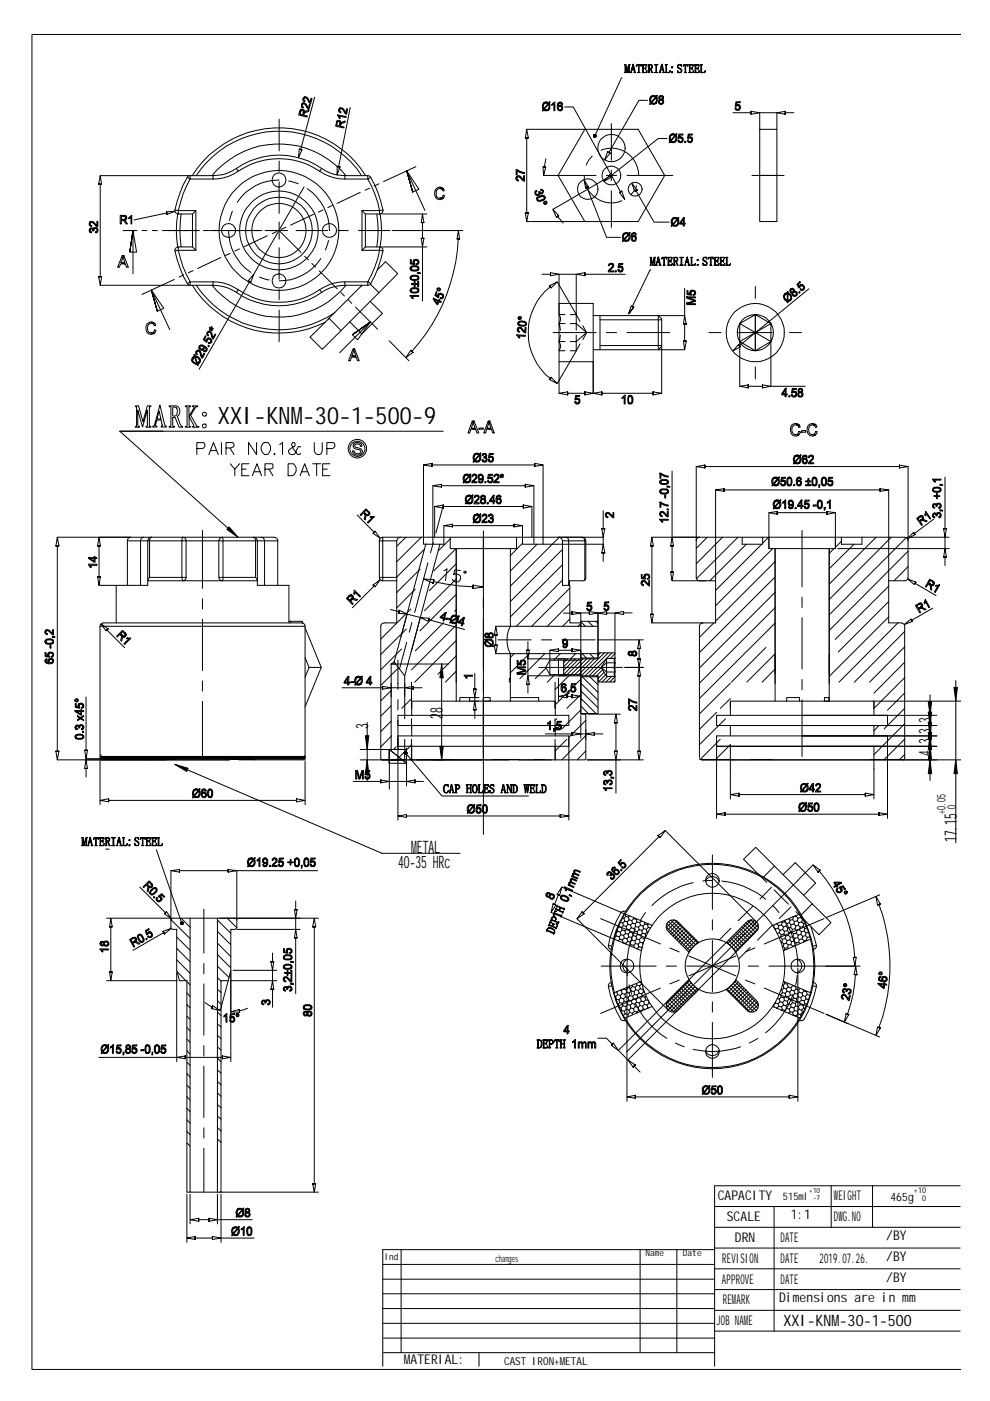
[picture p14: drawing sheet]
<svg xmlns="http://www.w3.org/2000/svg" width="210mm" height="297mm" viewBox="0 0 210 297" stroke-linecap="round" stroke-linejoin="round" font-family="sans-serif">
<defs><g id="words">
<text font-size="5.1" x="46.2" y="89.8">XXI-KNM-30-1-500-9</text>
<g font-size="3.6">
<text x="78.1" y="154.5" transform="rotate(-90 78.1 154.5)">3</text>
<text x="93.9" y="152.4" transform="rotate(-90 93.9 152.4)">2</text>
<text x="93.9" y="151.2" transform="rotate(-90 93.9 151.2)">8</text>
<text x="197.4" y="155.5" transform="rotate(-90 197.4 155.5)">3</text>
<text x="197.4" y="153.3" transform="rotate(-90 197.4 153.3)">3</text>
<text x="197.4" y="160.3" transform="rotate(-90 197.4 160.3)">4</text>
<text x="197.4" y="157.7" transform="rotate(-90 197.4 157.7)">3</text>
<text x="202.9" y="178.5" transform="rotate(-90 202.9 178.5)">17.15</text>
<text x="84.4" y="184">40-35 HRc</text>
<text x="87.2" y="180.8">METAL</text>
</g>
<text font-size="3.3" x="166.1" y="281.1">XXI-KNM-30-1-500</text>
<g font-size="2.8">
<text x="152.2" y="254.5">CAPACITY</text>
<text x="176.8" y="254.5">WEIGHT</text>
<text x="154.1" y="258.9">SCALE</text>
<text x="155.8" y="263.3">DRN</text>
<text x="165.5" y="263.3">DATE</text>
<text x="167.6" y="258.5">1:1</text>
<text x="176.8" y="258.9">DWG.NO</text>
<text x="187.9" y="263">/BY</text>
<text x="153.1" y="267.7">REVISION</text>
<text x="165.5" y="267.7">DATE</text>
<text x="173.7" y="267.7">2019.07.26.</text>
<text x="187.9" y="267.4">/BY</text>
<text x="153.1" y="272.1">APPROVE</text>
<text x="165.5" y="272.1">DATE</text>
<text x="187.9" y="271.8">/BY</text>
<text x="151.9" y="281">JOB NAME</text>
<text x="153.2" y="276.5">REMARK</text>
<text x="165.2" y="276">Dimensions are in mm</text>
<text x="85.6" y="289.1">MATERIAL:</text>
</g>
<g font-size="2.5">
<text x="200.5" y="172.6" transform="rotate(-90 200.5 172.6)">+0.05</text>
<text x="202.7" y="171.6" transform="rotate(-90 202.7 171.6)">0</text>
<text x="188.8" y="254.6">465g</text>
</g>
<text font-size="2.3" x="106.9" y="289.5">CAST IRON+METAL</text>
<text font-size="2.2" x="166" y="254.4">515ml</text>
<text font-size="2" x="105.1" y="267.5">changes</text>
<g font-size="1.9">
<text x="81.5" y="267.1">Ind</text>
<text x="136.9" y="266.4">Name</text>
<text x="144.8" y="266.4">Date</text>
</g>
<g font-size="1.7">
<text x="193.8" y="253">+10</text>
<text x="195.5" y="254.5">0</text>
</g>
<g font-size="1.5">
<text x="171.6" y="253">+10</text>
<text x="172.4" y="254.4">-7</text>
</g>
</g></defs>
<g fill="none" stroke="#000" stroke-width=".21">
<path d="M131.7 16.7l-5.5 11.8M131.7 16.5h.1M132.4 13.7h.3l.2 1.7-.3-1.4zM132.5 13.8l.1 1.5 .1 .1h-.3l.1-.1zM133.3 13.7h.3l-.3 .3-.4 1.4zM133.4 13.8v1.5l.2 .1h-.4zM134.2 13.7l.1-.1 .5 1.8h-.4l.1-.1-.1-.5-.4-.1h.4zM134.2 13.7l-.2 1 .4 .1h-.4l-.1 .3 .1 .3h-.4zM135 13.7h.9h-.7l-.3 .4zM135.3 13.7h.6l.1 .4-.2-.4zM135.3 13.7h.3l-.1 .1v1.5l.2 .1h-.5l.2-.1zM136.1 13.7h1l.1 .3-.4-.3z"/>
<path d="M136.1 15.4h.8l.3-.4-.1 .4zM136.2 13.7h.6l-.4 .1v.7h.3h-.3l.1 .9h-.3zM136.4 14.5h.4l.1-.3v.6l-.1-.3zM137.4 13.7l.9 .1v.6l-.3 .1 .2-.2-.1-.5zM137.5 13.7h.3h-.1v.8h.4h-.4l.1 .9h-.4l.1-.1zM137.8 14.5h.2l.5 .9h-.3zM138.7 13.7h.8h-.3v1.6l.3 .1h-.8l.4-.1v-1.5zM140.3 13.7l.1-.1 .5 1.8h-.4l.1-.1-.1-.5-.4-.1h.4zM140.3 13.7l-.2 1 .4 .1h-.4l-.1 .5 .1 .1h-.4zM141 13.7h.5l-.2 .1 .1 1.6h-.3l.1-1.6zM141 15.4h.8l.3-.4-.1 .4zM142.4 14.1h.2v.3h-.2z"/>
<path d="M142.4 15.2h.2v.2h-.2zM143.6 15l.4 .4h-.3zM143.7 13.8l.6-.1h-.4l-.1 .5 .8 .6-.1 .5-.5 .1h-.1h.4l.1-.3-.2-.4a.61 .61 0 0 1-.5-.9zM144 15.4h.1M144.1 13.7h.3zM144.2 13.7h.3v.4zM144.9 13.7h.9h-.7l-.3 .4zM145.2 13.7h.6l.1 .4-.3-.4zM145.2 13.7h.3l-.1 .1v1.5l.2 .1h-.5l.1-.1zM146 13.7h.9l.2 .3-.4-.3zM146 15.4h.7l.4-.4-.1 .4zM146.1 13.7h.6l-.4 .1v.7h.3h-.3l.1 .9h-.3z"/>
<path d="M146.3 14.5h.4l.1-.3v.6l-.1-.3zM147.2 13.7h1l.1 .3-.3-.3zM147.2 15.4h.8l.3-.4-.1 .4zM147.3 13.7h.6l-.4 .1v.7h.3h-.3l.1 .9h-.2zM147.5 14.5h.4l.2-.3v.6l-.2-.3zM148.5 13.7h.4l-.1 .1v1.6h-.2v-1.6zM148.5 15.4h.7l.4-.4-.1 .4zM203.7 7.3h-196.9v283.1h196.9M21.3 37.2l.2 1.9h-.6h.6h-.6zM21.3 39.1v19.6M21.3 37.2h23.9M39.7 37.6l.1-.2 .5-.2v.8"/>
<path d="M39.7 37.6a24.9 24.9 0 0 0-2.6 6.9M39.7 37.6l.6 .4M40.3 38a22.3 22.3 0 0 0-2.5 6.6h3.7v8.5h-3.7a22.3 22.3 0 0 0 2.5 6.7l-.6 .3M40.3 38h4.9M40.8 37.2a21.7 21.7 0 0 1 36.7 0M41.6 37.2a21 21 0 0 1 35.1 0M45 37.2a18.4 18.4 0 0 1 28.4 0M45.2 37.2v.8M50.1 35.7l.4 .6a15.3 15.3 0 0 1 17.3 0M50.1 35.7a8.6 8.6 0 0 1-4.9 1.5M50.1 35.7a15.8 15.8 0 0 1 18.1 0M50.5 36.3a9.1 9.1 0 0 1-5.3 1.7"/>
<path d="M59.2 38.2a10.4 10.4 0 0 0-8.9 4.7M59.2 25.3v6.7M59.2 34.1v2.3M59.2 38.6v6.6M61.2 38.4l2 .6M63.5 31.6l.5 .2-.5-.2 .5 .2-.7 1.6zM63.8 23.2l-.2 1 .6 .2 .3-1-.1 1 .8 .2-.1 .2-1.8-.4zM63.9 23.1l.5 .2-.1 .6v-.2a.3 .3 0 0 0-.2-.3 .3 .3 0 0 0-.3 .1v.2zM64.1 21.9l.1-.1-.1 .7 .2 .2v.2l-.4-.2zM64.2 21.8h.3l.4 .2 .4 .9 .3-.8 .2 .1-.3 1.1-.9-1.2-.4-.1-.1 .3zM64.3 20.7l.3-.1-.2 .6 .3 .2-.1 .2-.4-.3zM64.5 39.6l-10.7 18.6"/>
<path d="M64.6 20.6h.5l.6 1 .3-.8 .2 .1-.3 1.1-.3-.2-.6-.9-.3-.2-.3 .3zM64.7 23.6l.8-.2-.1 .3-.8 .2-.2 .3zM65.1 40a10.8 10.8 0 0 1 4.8 8.9M66.7 20.6l-2.9 11.1M67.8 36.3a9.4 9.4 0 0 0 5.3 1.7M68.2 35.7a8.3 8.3 0 0 0 4.9 1.5M68.2 35.7l-.4 .6M71.5 25.6l-.1 1 .6 .1 .2-1 .1 .2-.1 .8 .7 .2v.2l-1.7-.3zM71.5 35.2l.6 .2-.6-.2 .6 .2-.6 1.7zM71.5 25.6h.7l-.2 1.1 .1-.8-.4-.1-.2 .3zM71.6 24.4l1.8 .3v.2l-1.4-.3-.1 .3zM71.9 23.1l.2-.2-.1 .6 .3 .2-.1 .2-.4-.2z"/>
<path d="M72 24.6l.1 .5-.2-.1zM72.1 22.9h.6l.6 1 .2-.8h.2l-.2 1.1-.4-.2-.6-.9h-.4l-.1 .2zM72.3 26l.9-.4v.3l-.7 .2-.3 .4zM73.1 37.2v.8h4.9v-.8M73.1 37.2h4.9M74.3 22.8l-2.5 12.5M78 37.2l.6 .4M78.4 39.9l-1 .4M78.6 37.6l-.6 .4a22.3 22.3 0 0 1 2.5 6.6l.7-.1M78.6 37.6a23.2 23.2 0 0 1 2.6 6.9M80.3 39l-1 .4M86.2 36.2l1.3 4.5-1.3-4.5 2.6 3.9-1.3 .6z"/>
<path d="M86.2 36.2l3.9 8.4M88.2 35.3l-6.9 3.2M92.5 39.9a1.15 1.15 0 0 1 1.3-.1l.2 .2-1.1 .1-.4 .4 .1 1.3 .5 .2 .9 .1-.9 .2a1.01 1.01 0 0 1-.9-1v-.8zM93.4 40h.6l.2 .4-.3 .1zM109.4 35.9l1.2 .6 .6 .1v.2l-1-.2-.6-.4v.9h-.2zM109.6 37.4v.6l.3 .2v.2a.57 .57 0 0 1-.4-.9zM109.6 37.3h.6l.8 .8v-.9h.2v1.2l-.5-.2-.5-.7h-.4l-.2 .2zM111.7 27.4l.3 1.8h-.6h.6h-.6zM111.7 29.2v16M111.7 27.4h12.3M115.1 35.4h.6h-.6h.6l-.4 1.8zM115.2 21.9l.6-.1-.5 .3-.1 .7 .1 .2-.2 .1-.1-.5z"/>
<path d="M115.2 21.8h.1a.75 .75 0 0 1 1 0zM115.3 23.3h1a.76 .76 0 0 1-1 0zM115.3 37.2h11.1M115.7 33.6l-.3 1.8M115.9 21.8h.4l.2-.2 .1 .1-.1 .3v.1h-.2l-.9 1 .3 .2h-.4l-.2 .3-.1-.2 .1-.3 .2-.1 .9-1zM116.3 22.1l.3 .1v.8l-.2 .3h-.5l.5-.4zM117 22.1l.4-.1-.4 .3zM117.5 21.7h.1v1.8h-.2v-1.5h-.3zM118.3 21.9l.4-.1-.3 .5v.2h.2l-.2 .3v.3l.3 .2h.5a.54 .54 0 0 1-1-.2v-.8zM118.4 21.8l.1-.1a.5 .5 0 0 1 .5 0 .5 .5 0 0 1 .3 .4h-.3l-.1-.3zM118.4 22.5l.3-.2 .5 .2zM118.7 22.5h.5l.1 .1-.1 .7h-.4l.2-.2 .1-.3z"/>
<path d="M119.7 22.7h1.8l10.1 18M123.8 38.1l1 1.6-.6 .2 .6-.2-.6 .2zM123.9 37.2a5.7 5.7 0 0 0 7.9 5.3M124 27.4h11.3l5.6 9.8-5.6 9.8h-11.3l-5.7-9.8zM124.5 39.8l4.1 10.5h2.9M125.6 33.1l-.7 .7-.6 1.2M125.9 28.9l.1 .2-.1-.2 .2-.1-.1 .3zM125.9 28.7v.2v-.2l.2 .1-.2 .1zM125.9 28.7l.1-.2-.1 .2 .1-.2 .1 .3zM126 28.5h.2h-.2h.2l-.1 .3zM126.1 28.8l.3-.1v.2v-.2v.2zM126.1 28.8l.3 .1-.2 .2 .2-.2-.2 .2z"/>
<path d="M126.1 28.8l.1 .3h-.2h.2h-.2zM126.2 28.5l.2 .2-.2-.2 .2 .2-.3 .1zM127.4 31.9a5.8 5.8 0 0 1 8 5.3M128.6 37.2h2.1M128.8 32.2l.6 .3-.6-.3 .6 .3-1.2 1.4zM129.3 37.1l.4 .4-.4-.4 .4 .4-1.6 1zM129.6 37.2l-5 2.9M129.6 26.2v7.8M129.6 36.1v2.2M132.9 37.2h9.8M133.9 38.8l1.2 1.5-.5 .2 .5-.2-.5 .2zM135 39.4l-.7 1.2-.6 .7"/>
<path d="M137.3 21.3h-1.8l-6.4 11.1M138 20.5l.6-.1-.6 .3v.6l.1 .3-.3 .1-.1-.5zM138 20.4l.6-.2 .5 .2zM138 21.9h1.1l-.4 .2zM138.6 20.4l.8-.1-.2 .3 .1 .1h-.2l-.9 1 .3 .2h-.5l-.2 .3-.1-.1 .2-.3-.1-.1 .3-.1 .9-1zM139.1 20.7l.3 .2v.5l-.3 .5h-.4l.4-.4zM139.8 20.4l.5-.1 .3 .1-.6 .1-.1 .2 .1 .3 .5 .1h-.1l.2 .1-.7 .1-.1 .4 .4 .3h-.5a.54 .54 0 0 1 .2-.9l-.2-.2zM140.2 20.5l.4-.1 .1 .5-.2 .2-.3-.1 .3-.2-.1-.2zM140.3 21.2h.3a.5 .5 0 0 1-.3 .9l-.6-.1 .7-.2a.33 .33 0 0 0 .1-.3 .33 .33 0 0 0-.2-.3zM141.4 29.4h-1.8l-10.1 7.9M142.2 28.5a.82 .82 0 0 1 1 .1zM142.2 28.6h.5h-.3a.74 .74 0 0 0-.2 1.1l-.2 .1-.1-.2v-.7z"/>
<path d="M142.2 30h1.1l-.5 .3zM142.8 28.6h.5l.1-.3 .2 .1-.3 .3 .1 .1-.2 .1-.9 1 .3 .1h-.4l-.2 .3-.1-.1 .2-.3-.1-.1 .2-.1 .9-1zM143.2 28.9a.36 .36 0 0 1 .3 .1 .36 .36 0 0 1 0 .4l-.2 .6h-.5l.5-.4zM143.7 29.7h.2l.2 .3 .6 .1-.3 .2-.4-.1zM143.9 28.4h.9v.2h-.7l-.1 .6h.7l-.9 .1zM144 29.2l.2-.2 .5 .2zM144.3 29.2l.5 .1 .1 .5-.2 .2h-.3l.2-.1 .1-.4-.2-.3zM145.2 30h.2v.2h-.2zM145.7 29.7h.3l.1 .3h.6l-.3 .3-.4-.1zM145.9 28.4h.9v.2h-.7l-.1 .6h.7l-.9 .1zM146 29.2l.2-.2 .5 .2zM146.3 29.2l.5 .1 .1 .4-.2 .3h-.3l.2-.2v-.4z"/>
<path d="M155.4 23.9h3.9M155.8 22.9h.2l.3 .3 .5 .1-.7 .1zM156 21.6h.9v.2h-.7l-.1 .5h.7l-.9 .2zM156.1 22.3l.4-.1 .3 .1zM156.4 22.4l.4-.1 .1 .2 .1 .3-.2 .4h-.3l.3-.3v-.3zM159.3 23.6v.6v-.6l1.8 .3-1.8 .3zM159.4 37.2h6.8M161.1 37.2v9.8h3.6v-9.8M161.1 27.4h3.6v9.8h-3.6zM161.1 27.4v-3.5h3.6v3.5M164.7 23.9l1.8-.3v.6v-.6v.6zM166.5 23.9h1.8"/>
<path d="M19 47.1l.1-.1v.7l.4 .1-.2 .2a.62 .62 0 0 1-.4-.7zM19 48.5l.6-.2 .1 .2v.4l-.1-.3-.3-.1-.2 .3v.4l-.2-.2zM19.1 47h.7l.7 .8v-.9h.2v1.2l-.3-.1-.9-.9-.3 .1-.1 .2zM19.1 48.8l.1 .3h.2v.3l-.3-.1zM19.7 48.5l.2-.1v.6l-.2-.1zM19.9 48.4l.5-.2a.6 .6 0 0 1 .2 1.1v-.5a.38 .38 0 0 0-.6-.3l-.1 .3zM20.3 49.2l.3-.2-.1 .3-.2 .1zM20.9 58.7h.6h-.6h.6l-.2 1.8zM25.5 45.7h.8l.5 .1-1.1 .1v.6h1.1l-1.1 .2v.8h-.2zM25.9 54.2h.3l-.5 1.5 .8 .3h-.9l-.3 .7h-.4zM26 46.7h.5l.5 .8h-.3l-.4-.7zM26.1 48.9h2.9"/>
<path d="M26.2 54.2l1 2.5h-.4l-.3-.7-.8-.3h.8l-.4-1.1zM26.3 45.9h.5l.1 .4-.1 .2h-.5l.3-.2v-.3zM27.3 46.1h.5l-.5 .3zM27.8 45.7h.1v1.8h-.1v-1.4h-.4zM28.2 48.9l-.7 4.6 .7-4.6 .8 4.6h-1.5zM28.2 48.9v9.2M30.1 48.9h1.1M32.3 48.9h1.1M34.5 48.9h7.8M35.3 44.9l.1 .6-.1-.6 1.8-.1-1.7 .7zM35.3 45.2l-6.9 1.4M37 59.3l-6.9 3.1"/>
<path d="M37.1 44.5l.7 .1v.8M37.1 53.2a24.9 24.9 0 0 0 2.6 6.9M37.1 44.5a.73 .73 0 0 0 .7 .9M37.7 45.4a20.7 20.7 0 0 0 0 7M37.8 52.4v.7l-.7 .1M37.8 52.4h3l.7 .7M37.8 52.4a.73 .73 0 0 0-.7 .8M38.4 45.4a24.1 24.1 0 0 0 0 7M38.9 58.3l-.9 .4M40.8 45.4v7M40.9 57.4l-1 .4M41.5 44.6l-.7 .8h-3"/>
<path d="M43.1 48.9h1.1M44.4 48.9h11.1M45.2 59.8h-4.9v.7l-.5-.2-.1-.2M45.2 59.8a9.1 9.1 0 0 1 5.3 1.6M45.2 59.8v.7M46.8 54.6l-4.9 2.3M48.5 48.9a10.4 10.4 0 0 0 4.7 8.8M48.8 53.7l-1 .5M49.3 44.8l-.6 2M50.8 52.8l-1 .4M52.9 59.7l-10.7 18.6M53.8 58.2l-.6 1.6-.6-.3 .6 .3-.6-.3z"/>
<path d="M55 58.7l2.1 .6M56.2 48.9h3l4.6 4.6M56.7 50l-4.9 2.3M58.7 49.1l-1 .5M59.2 47.1v1.8h-1.8M59.2 48.9h.1M59.2 52.5v6.7M60.6 48.2l-1 .4M61 48.9h-1.8v1.8M62.8 48.9h6.7M64.6 54.3l.8 .8M66.1 55.9l.8 .7"/>
<path d="M66.5 45.4l-4.9 2.3M67.7 57.4l3.8 3.8M68 54.8a10.4 10.4 0 0 1-8.8 4.7M68.5 44.5l-1 .5M69.6 51l-.6 2M70.5 43.5l-1 .5M71.6 48.9h2.2M73.1 59.8a9.1 9.1 0 0 0-5.3 1.6M76 48.9h6.7M76.4 40.8l-4.9 2.3M76.8 53.1h3.7a22.3 22.3 0 0 1-2.5 6.7l.6 .3M76.8 44.6h3.7v.8"/>
<path d="M76.8 44.6l.7 .8h3M76.8 44.6v8.5M77.5 45.4v7M79.9 45.4a20.7 20.7 0 0 1 0 7M80 57.2l1.7-1.7 2.6 2.5-4 4-1.8-1.7M80.5 52.4v.7l.7 .1M80.5 52.4h-3l-.7 .7M80.5 52.4a.73 .73 0 0 1 .7 .8M80.6 45.4a20.7 20.7 0 0 1 0 7M80.9 52.4h9.6M80.9 45.4h9.6M81.2 44.5a.73 .73 0 0 1-.7 .9"/>
<path d="M81.2 53.2a23.2 23.2 0 0 1-2.6 6.9M83.2 48.9h14.9M87 55.1h.2v.7l.5 .1 .1-.8 .2 1-1-.1zM87.1 58.6l.4-.2h.8l.5 .3v.4l-.2 .2-.1-.6-1-.1-.3 .1-.1 .6-.1-.3zM87.2 56.9v.2l.4 .2 .8-.1 .2-.2v.3l-.4 .2-.8-.1-.2-.1zM87.2 58.9l.1 .3 .6 .1 .5-.1 .2-.2v.3l-1.2 .1-.2-.1zM87.2 56.5l.4-.2 .9 .1 .3 .4v.3l-.2 .2v-.5l-.1-.2-.9-.1-.4 .2v.6l-.2-.5zM87.6 55.3l.1-.1v.7zM87.8 55.1l.2-.1h.4l.2 .1v.4l-.2-.3h-.4l-.2 .4zM87.8 59.6h.2v.5h.5v.3h-.5v.4h-.2v-.4h-.5v-.3h.5zM88.5 57.8h.4l.3 .2-.4-.1v.1h-.3zM88.6 59.6h.2v1.2h-.2z"/>
<path d="M88.6 55.1l.2 .6-.1 .3-.4 .2v-.3l.3-.2zM89.3 50.5h.6h-.6h.6l-.3 1.9zM89.6 45.4l.3 1.8h-.6h.6h-.6zM89.6 47.2v3.3M89.6 52.4v11.4M93.3 42l.4-.1 .3-.5 .2 .1-.2 .6zM97.2 50.7a38.2 38.2 0 0 1-9.9 23.8M97.2 48.9l.3 1.8h-.6h.6h-.6zM111.4 45.2h.6h-.6h.6l-.3 1.8zM111.7 47h12.3M113.5 40.6l.1 .5 .3 .2 .4-.2v-.3v.5l-.2 .2-.5-.1-.2-.4zM113.6 40.5l.1-.1 .1 .1-.2 .2v.3z"/>
<path d="M113.8 41.9l.2 .4a1.02 1.02 0 0 0 1.2-.1l.2-.2-.1-.5 .2 .1 .1 .4-.4 .4-.5 .3-.7-.1-.2-.3zM113.8 41.9l1.1-.5 .4 .1 .1 .4a.94 .94 0 0 0-1.1 0l-.3 .1v.3zM114.2 40.6h.2l.2 .4-.2 .2zM114.4 40.6a.3 .3 0 0 0 .4 .3 .3 .3 0 0 0 .2-.4l-.1-.3 .2 .2 .1 .4-.3 .3-.3-.1zM114.6 40.2h.3l.1 .3-.1-.2h-.3zM114.9 58.2h1.8M115.4 42.7h.4v.2l-.2-.1-.2 .2 .1 .3-.2-.2zM115.4 43l.2 .2 .2-.1v-.4l.2 .2v.2l-.3 .2zM116.7 57.8v.6v-.6l1.8 .4-1.8 .2zM117.2 44.4l1.2 1.3-.4 .4 .4-.4-.4 .4zM118.2 59.8l4 6.9M118.2 45.9l1.2 1.4"/>
<path d="M122.2 58.2l1.8-.4v.6v-.6v.6zM124 58.2h8.6M124.5 40.2l-7.3 4.2M129.2 56l.6-.2 .2 .2h-.5l-.3 .3h-.2zM129.6 56h.4l.1 .4-.9 1h.9v.2h-1.2l.2-.4 .8-.8v-.2zM129.6 40.5v7.7M130.4 57.4h.3v.2h-.3zM131 57.1h.2l.2 .4h.6a.54 .54 0 0 1-.7 .2 .54 .54 0 0 1-.3-.6zM131.2 55.9h.8v.2h-.6l-.1 .4 .7 .1-1 .2zM131.3 40.8l.5-.3-.5 .3 .5-.3 .7 1.8zM131.4 56.5h.6h-.7zM131.6 56.6h.4l.1 .2-.1 .7h-.3l.2-.5z"/>
<path d="M132.1 49.6l.7-.1-.3 .1-.3 .3 .1 .8h-.2l-.1-.3zM132.2 49.5l.4-.2h.4l.3 .2zM132.3 51h1l-.2 .2h-.6zM133 49.5h.3l.2-.2 .1 .1-.2 .2 .1 .2h-.2l-.9 1 .9 .2h-1.1l-.1 .2-.1-.1 .2-.2-.1-.2h.2l.9-1zM133.3 49.8l.3 .1-.1 .8-.2 .3h-.5l.3-.1 .2-.3zM133.9 49.6l.6-.1-.3 .1-.2 .3v.3h.2l-.1 .2v.3l.2 .3h.5l-.2 .2h-.4l-.3-.3-.1-1zM134 49.5l.2-.2h.5l.2 .5h-.2l-.2-.3zM134.1 50.1l.3-.2 .4 .2zM134.4 50.2l.4-.1 .1 .2-.1 .7h-.3l.2-.1v-.5zM134.8 40.4l3.9 6.7h3.2M137.8 54.6h.2l.3 1.6zM137.8 57.2h.1"/>
<path d="M137.8 57.3l-3.7 7.7M137.9 54.7l.1 1.5h.1h-.3h.1zM138.6 54.6h.4l-.3 .2-.4 1.4zM138.7 54.8l.2-.1v1.5h.1h-.4h.1zM139.5 54.6l.2-.1 .5 1.7h-.5h.2l-.2-.5-.3-.1h.3zM139.5 54.6l-.1 1 .3 .1h-.4l-.1 .5h.2h-.4zM140.4 54.6h.9h-.8l-.2 .3zM140.7 54.6h.6l.1 .3-.3-.3zM140.7 54.6h.3h-.1v1.6h.2h-.5h.1zM141.5 54.6h1v.3l-.3-.3zM141.5 56.2h.7l.4-.3-.1 .3zM141.6 54.6h.6l-.4 .1v.6l.3 .1h-.3l.1 .8h-.3z"/>
<path d="M141.8 55.3h.4l.1-.2v.6l-.1-.3zM142.5 46.3h.6l-.5 .3 .1 .9a.38 .38 0 0 1-.4-.2 .38 .38 0 0 1 0-.5zM142.6 46.3a.77 .77 0 0 1 1.1 0zM142.6 47.8h1.1l-.7 .2zM142.7 54.6h.9l.1 .2-.1 .5-.3 .1 .3-.3-.1-.4zM142.8 54.6h.4h-.2v.8h.6h-.6v.8h.2h-.5h.2zM143.2 46.3l.8-.1-.2 .2v.2h-.2l-.9 1 .3 .2h-.4l-.2 .2-.1-.1 .2-.2-.1-.2h.3l.9-1zM143.3 55.4h.1l.4 .8h-.2zM143.6 46.6l.3 .2v.6l-.2 .4h-.4l.4-.4zM144.1 54.6h.8l-.3 .1v1.5h.3h-.8h.3v-1.6zM144.9 46.1h.2l-.8 1.2h1v.2h-.2v.4h-.2v-.4h-.8zM145.1 46.1v1.2h-.2v-.8z"/>
<path d="M145.6 54.6l.2-.1 .3 1.6 .2 .1h-.4v-.5l-.4-.1h.4zM145.6 54.6l-.1 1 .4 .1h-.5l-.1 .5h.2h-.3zM146.4 54.6h.5l-.2 .1 .1 1.5h-.2v-1.6zM146.4 56.2h.8l.3-.3-.1 .3zM147.8 55h.2v.3h-.2zM147.8 56.1h.2v.2h-.2zM149 55.8l.4 .4-.3 .1zM149.1 54.7l.6-.1h-.4a.48 .48 0 0 0-.1 .5 .48 .48 0 0 0 .5 .3l.2 .3a.45 .45 0 0 1-.1 .4 .45 .45 0 0 1-.4 .2l-.1-.1h.2a.45 .45 0 0 0 .3-.5 .45 .45 0 0 0-.5-.3l-.3-.3zM149.2 56.2h.3zM149.5 54.6h.2zM149.6 54.6h.3v.4zM150.2 54.6h1h-.8l-.2 .3z"/>
<path d="M150.5 54.6h.7v.3l-.2-.3zM150.5 54.6h.4h-.1v1.6h.2h-.5h.1zM151.4 54.6h1v.3l-.3-.3zM151.4 56.2h.7l.4-.3-.1 .3zM151.4 54.6h.7l-.4 .1v.6l.3 .1h-.3l.1 .8h-.3zM151.7 55.3h.4l.1-.2v.6l-.1-.3zM152.7 54.6h.8l.2 .3-.4-.3zM152.7 56.2h.8l.2-.3-.1 .3zM152.7 54.6h.5h-.3v.7l.3 .1h-.3l.1 .8h-.3zM152.9 55.3h.4l.1-.2v.6l-.1-.3zM153.8 54.6h.5l-.1 .1v1.5h-.2v-1.6zM153.8 56.2h.8l.3-.3-.1 .3z"/>
<path d="M21.3 60.5h23.9M31.2 68.7a1.06 1.06 0 0 1 1.6-.1l-1.2 .1-.3 .5v.7a.8 .8 0 0 0 .8 .7h.7a1.2 1.2 0 0 1-1.3 .1l-.4-.3-.2-.6v-.6zM32.1 70.6l.5-.2 .2-.4h.3l-.3 .6zM32.1 61.5l1.3 4.5-1.3-4.5 2.6 3.9-1.3 .6zM32.1 61.5l3.9 8.4M32.3 68.6h.5l.2 .4-.3 .1zM40.8 60.5a21.7 21.7 0 0 0 28.2 7.8M40.8 75.8l.4-.2-.5 .9zM40.9 76v.6l.8 .4-.1 .2-.9-.5zM41.1 75.3l.2-.1 .1 .3h.1l-.1 .2 .5 1.3 .6-.7-.5 .9v.3l-.4-.3 .1-.2-.4-1.2h-.2l-.4 .7 .5-.9zM41.5 75.5a1.05 1.05 0 0 1 1 .8l-.3 .4a.82 .82 0 0 0-.8-1zM41.6 74.5l.4-.3-.3 .6 .2 .3-.2 .2-.2-.3z"/>
<path d="M41.6 60.5a21.1 21.1 0 0 0 29.4 5.7M42 74.2l.5 .3 .3 1.1 .4-.7 .2 .1-.5 1-.3-.3-.2-.8a.39 .39 0 0 0-.2-.4 .39 .39 0 0 0-.5 .1zM42.2 73.3l.4-.2 .4 .1 .7 .4 .2 .3-.2 .3-.1-.3-.2-.3-.3 .1-.3-.4h-.3l-.3 .5zM42.4 73.5v.3l.2 .2h.3l.2-.1-.2 .4-.7-.4zM42.5 76.3v.4l-.5 .5zM43.1 73.7l.2-.1v.4l-.4 .2zM43.3 74.4h.3l.3-.5-.1 .6-.5 .1zM43.5 71.2l.2 .1-.4 .7 .4 .2 .5-.5-.4 .9-.7-.6zM43.9 70.4l.4-.2-.3 .4 .2 .5-.1 .1-.3-.4zM44 71.7h.1l-.4 .5zM44.2 71.7h.4l.3 .3-.2 .5-.1-.5-.4-.1-.3 .1zM44.2 73.2l.2 .1-.1 .2-.2-.1z"/>
<path d="M44.2 72.6h.4l.3-.4v.2l-.3 .4h-.4zM44.3 70.2a.85 .85 0 0 1 .7 1.1l.2 .3 .4-.8 .2 .1-.6 1-.3-.3-.1-.5a.5 .5 0 0 0-.2-.5 .5 .5 0 0 0-.5 0zM44.5 69.4l.2 .2v.1l-.3-.1zM44.6 69.8l.1-.1-.1 .3-.2-.1zM44.8 69.3h.2l-.1 .3h.3v.2h-.3l-.3 .2zM44.9 69.8l.1 .2-.1 .1zM45 60.5a18.3 18.3 0 0 0 28.4 0M45.2 60.5a9 9 0 0 1 4.9 1.5M50.1 62a15.8 15.8 0 0 0 18.1 0M50.5 61.4a15.3 15.3 0 0 0 17.3 0M50.5 61.4l-.4 .6M59.2 61.4v2.2"/>
<path d="M59.2 65.7v6.8M67.8 61.4l.4 .6M69 68.3l-3.3 3.2 2.6 2.6 4-4M69.8 67.5l-.2 .2M69.8 67.5l-.8 .8M72.3 62l.7 .8M73.1 60.5v-.7h4.9v.7M73.1 60.5a9 9 0 0 0-4.9 1.5M73.1 60.5h4.9M73.8 63.6l.8 .7M74.7 71l3.8-2.7-3.8 2.7 3.8-2.7-2.7 3.7zM74.8 73.9h.4l-.6 1.5 .9 .3h-1l-.2 .8h-.4z"/>
<path d="M75.2 73.9l1 2.6h-.4l-.3-.8-.9-.3h.8l-.4-1.1zM75.4 65.1l4.7 4.7M76.7 60.5l-.2 .3M76.8 60.5l-7 7 2.5 2.6 8-8.1M78.5 63.9l2.6 2.5-4.4 4.4-2.5-2.6M78.5 68.3l-6.5 6.5M78.6 60.1l-.6 .4M82.5 72.2l4.2 4.3M87 62.6h1.8v.3h-1.4v.2l-.4-.3zM87 61.3l.6-.3h.6l.5 .2 .1 .5-.2 .3v-.5l-.1-.2-.9-.1-.4 .2v.6l-.2-.3zM87.1 74.3l.4 .4-.4-.4 .4 .4-1.4 1.1zM87.2 61.6v.2l.4 .1h.8l.2-.3v.4l-.4 .1h-.8l-.2-.1z"/>
<path d="M87.4 62.9l.2 .4h-.2zM91.9 63.2l1.1 .5-.3 .7 .2-.5-.7-.3zM91.9 63.2l.8 1.2 .4-.9 .2 .1-.1 .2 .4 .2-.1 .1-.4-.1-.3 .6-1-1.2zM92.5 61.9l.2 .1-.2 .6 .3 .3 .4-.7-.2 .9-.8-.5zM92.7 61.2l.4-.2 .2 .2-.1 .3-.1-.3h-.3l-.1 .3zM92.8 61.3l.1 .2h.2l.2-.3v.3l-.4 .2-.2-.2zM93 62.3h.1l-.3 .6zM93.2 62.2h.3l.5 .3-.1 .4-.1-.3-.3-.2-.5 .2zM93.4 63.1h.3l.3-.5v.4l-.1 .3-.6 .1zM109.6 71l1.8 .1v.2l-1.4-.1-.1 .3zM109.8 69.5h.1v.5l.3 .3v.1h-.3l-.2-.3zM109.9 67.3l.2-.2 .3 .1v.2l-.1-.1h-.3l-.1 .3z"/>
<path d="M109.9 68.2l.4-.1h1l.2 .3 .1 .4-.2 .2 .1-.3-.2-.3-1-.1-.3 .2-.1 .4-.1-.2zM109.9 69.5l.1-.1a.86 .86 0 0 1 .9 .5l.4 .4v-.8h.2v1.1l-.5-.2-.6-.8h-.4l-.1 .3zM110 67.4v.1l.3 .1 .1-.4 .1 .3-.5 .2zM110 68.6v.2l.6 .1h.6l.3-.2-.1 .3-.2 .2-.9-.1-.4-.2zM110 71.2l.2 .5h-.2zM116.5 60.6l.3 .4-.3-.4 1.7-.8-1.4 1.2zM116.7 60.8a12.5 12.5 0 0 0 0 19.4M116.8 80l-.3 .5 .3-.5 1.4 1.3-1.7-.8zM117.3 70.5h9.1M118.5 68.6l.3 1.4M118.5 64.3h7.3v19.1M118.5 68.6l.2 .6"/>
<path d="M118.5 68.6h1.3M118.5 76.7h7.3M118.7 71.9l-.2 .5a1.66 1.66 0 0 1 0 2h1.3M118.8 71.1l-.3 1.3h1.3M119.8 66.7h-1.3l.2 .3a1.43 1.43 0 0 1-.2 1.6M120.9 68.6h1.3l2.2 1.9-2.2 1.9v2M120.9 66.7h1.3M120.9 74.4h1.3M122.2 74.4l-4 6.9M122.2 70v-11.8h-3.7v25.2M122.2 71.1v1.3h-1.3M122.2 66.7l.8 1.4"/>
<path d="M123 72.9l-.8 1.5M123.6 69.1l.8 1.4-.8 1.5M127.2 66.9v7.3M127.2 67.8h13.1M127.2 73.3h13.1M128.6 70.5h2.1M132.9 70.5h9.1M133.8 64.8l.6 .3-1.1 1.5 1.1-1.5-1.1 1.5zM139.6 74.2v-7.3l.7 .7v15.8M139.6 74.2h5.6M140.3 73.4l-.7 .8h-13.8M144.9 72.3h.6h-.6h.6l-.3 1.9z"/>
<path d="M145.2 66.9l.3 1.8h-.6h.6h-.6zM145.2 61.1v5.8h-19.4M145.2 68.7v3.6M145.6 64.2l1.5-.4 .3 .1-1.5 .5zM145.6 64.2l.3 .2h1.5v.2h-1.8zM145.6 62.9h1.8v.2h-1.4zM145.6 62.9l1.8 .8v.2l-1.8-.7zM145.7 61.6h.2v.7l.5 .1v-.7l.2 .9-.9-.1zM146.4 61.8v.6l-.1-.2zM146.4 61.7l.8-.1 .1 .5-.2-.3h-.4l-.2 .3zM147.3 61.7l.2 .3-.1 .4-.4 .2-.1-.1 .4-.3zM150.3 70.5h2.6"/>
<path d="M156.6 73.1l.4 .4-.4-.4 .4 .4-1.6 .9zM156.8 72.4l3.3-1.9v3.9M156.8 68.6v3.8a3.7 3.7 0 0 1 0-3.8zM156.8 72.4l3.3 2a3.8 3.8 0 0 1-3.3-2zM156.8 72.5v9.4M157.3 68a4 4 0 0 1 2.8-1.3l-3.3 1.9zM160.1 66.9v3.6h-3.6M160.1 66.7v3.8l-3.3-1.9M160.1 74.4l3.3-2a3.9 3.9 0 0 1-3.3 2zM160.1 66.7a3.8 3.8 0 0 1 3.3 1.9zM160.1 60.7v2.6M160.1 77.8v2.5"/>
<path d="M163.4 68.6l-3.3 1.9 3.3 1.9M163.4 68.6a3.7 3.7 0 0 1 0 3.8zM163.4 72.5v9.4h7.3M163.7 70.5h-3.6v3.7M166.1 62.8l.4-.4-.2 .5 .3 .5 .3 .3-.1 .1-.5-.3zM166.3 62.3l.6-.2-.8 .7zM167 61.8h.1v.3l.2 .1-.2 .1-.1 1.4 .5-.1-.5 .3v.3h-.1v-.3l-.1-.1 .1-.1v-1.4l-.8 .5 .8-.7zM167 63.9l.9-.7-.3 .5zM167.1 62.3l.2-.1 .1 .1 .5 .6v.3l-.4 .4a.77 .77 0 0 0-.4-1.3zM167.4 70.5h2.5M167.7 61.2h.4l-.4 .4 .1 .3h.3l.3-.3v.2h.2l-.5 .3a.37 .37 0 0 0 .1 .4 .37 .37 0 0 0 .5 .1l-.3 .3-.4-.3-.1-.2 .1-.3h-.3l-.2-.3v-.4zM167.8 61.4l.3-.2 .3 .4-.3 .3 .1-.4z"/>
<path d="M168.3 62l.3-.2a.56 .56 0 0 1 .5 .6 .56 .56 0 0 1-.7 .5l.5-.6-.2-.3zM169 60.3l.6-.6 .2 .2-.6 .4 .2 .5 .6-.4-.6 .7zM169.3 61.9l.2-.1 .2 .2-.2 .1zM169.5 60.6l.5-.2-.6 .4zM169.8 60.6l.2-.2 .4 .1 .2 .5-.3 .3a.46 .46 0 0 0 0-.6 .46 .46 0 0 0-.5-.1zM169.8 61.2l.4 .2 .4-.4-.2 .4-.3 .2-.4-.1zM171.5 61.2l-14.7 12.1M28.7 86h.7l.9 3.4 .9-3.4h.8v.2l-.3 .2v3.8v.2h.3v.2h-1.1v-.2l.3-.1v-3.4l-1 3.6-1-3.6v3.2l.1 .3h.3v.2h-.9v-.2l.3-.1v-4l-.3-.1zM33.7 87.2l.4 1.6h-.8zM33.9 85.9l.9 3.9 .5 .7h-1.1v-.1l.2-.2-.2-1.1h-.9l-.4 1.1 .4 .2v.1h-.9v-.1l.4-.3zM35.9 86h1.4a1.28 1.28 0 0 1 .3 2.3l.6 1.6a.55 .55 0 0 0 .5 .5v.2h-.7l-.9-2.1h-.4l-.1 .1v1.6l.1 .2h.3v.2h-1.1v-.2h.3v-.2v-3.8v-.2h-.3zM36.6 86.4a.61 .61 0 0 1 1 .5 1.13 1.13 0 0 1-.5 1.3l-.5-.1z"/>
<path d="M39.3 86h1.1v.2h-.3l-.1 .2 .1 1.8 1-1.8v-.1l-.3-.1v-.2h1.1v.2l-.4 .1-1.1 1.8 1.1 1.9a.46 .46 0 0 0 .7 .4v.2h-1.3v-.2h.2v-.2l-1-1.9v1.8l.3 .5h-1.1v-.2l.4-.1v-4l-.4-.1zM41.7 95.1h1.2a.74 .74 0 0 0 .4-1.1l-.1-.2h-1.5v2.6M44.3 96.4l1-2.6 1 2.6M44.7 95.5h1.1M46.9 93.8v2.6M47.9 95h1l.6-.3a.58 .58 0 0 0-.1-.9h-1.5v2.6M48.8 95l.8 1.4M48.8 98.3l1 1.2 1-1.2M49.8 99.5v1.4M51.2 99.5h1M52.8 98.3h-1.5v2.6h1.5M54.4 93.8v2.6l-1.7-2.6v2.6"/>
<path d="M56 93.8h.8a1.54 1.54 0 0 1-.2 2.6 1.14 1.14 0 0 1-1.2-1 1.78 1.78 0 0 1 .6-1.6zM56.2 99.5h1.1l.4-.2 .2-.1v-.7l-.2-.2h-1.5v2.6M57 99.5l.9 1.4M58.2 96.1l-.1 .2 .1 .1 .1-.1M59.3 94.3l.6-.5v2.6M61.1 98.3h.8a1.09 1.09 0 0 1 .9 .9 1.55 1.55 0 0 1-.9 1.7h-.8zM63.7 94.8v-.1h-.5l-.4 .8a.79 .79 0 0 1-.8 .9 .79 .79 0 0 1-.7-1l1.1-.7 .2-.3-.2-.6h-.4l-.2 .3 .3 1 .9 1.2 .5 .1 .2-.3M66.3 98.3h1.7M66.6 93.8v1.7a.85 .85 0 0 0 .9 .9 .85 .85 0 0 0 .8-.9v-1.7M67.1 98.3v2.6M68.4 99.5h1M69.3 95.1h1.1a.74 .74 0 0 0 .5-1.1l-.2-.2h-1.4v2.6"/>
<path d="M69.9 98.3h-1.5v2.6h1.5M75.1 94a1.06 1.06 0 0 1 1.7 .5v.1h-.4a.6 .6 0 0 0-.6-.5 .6 .6 0 0 0-.6 .5l.3 .3a1.14 1.14 0 0 1 1.3 .9 1.08 1.08 0 0 1-1.1 .7 1.08 1.08 0 0 1-.9-.9h.3a.71 .71 0 0 0 .7 .6 .71 .71 0 0 0 .7-.6l-.5-.3a.85 .85 0 0 1-.9-.3 .85 .85 0 0 1 0-1zM89.8 98.6l1.8-.4v.7v-.7v.7zM89.8 98.6v15.3M91.6 98.6h21.8M94 91.4h-68.6l25.1 22.5M100.1 89.3h.4l-.2 .2-.4 1.3 .9 .2h-1l-.2 .8h-.4zM100.5 89.3l1 2.5h-.4l-.3-.8-.9-.2h.9l-.5-1.3zM100.5 96.3h.6l-.5 .3-.1 .6 .2 .3h-.3l-.1-.5zM100.6 96.3l.7-.2 .3 .2zM100.6 97.8h1.1l-.4 .2zM101.3 96.3h.3l.3-.3 .1 .2-.2 .2 .1 .1-.3 .1-.8 1 .2 .2h-.4l-.2 .2-.1-.1 .2-.3-.1-.1h.3l.9-1z"/>
<path d="M101.6 90.7h.9v.3h-.9zM101.6 96.6h.3v.7l-.2 .5h-.4l.2-.2a.86 .86 0 0 0 .1-1zM102.2 97.4h.2l.2 .4h-.3zM102.3 96.3h.4l-.3 .3h-.2zM102.4 96.2h.1a.46 .46 0 0 1 .6 .1 .46 .46 0 0 1-.1 .6h-.3l.2-.1 .1-.2-.1-.3h-.6zM102.6 96.9l.5 .2h-.5zM102.7 97.1h.4a.55 .55 0 0 1 .2 .5 .55 .55 0 0 1-.5 .4l-.5-.2 .7-.2v-.4zM103.5 89.3h.3l-.5 1.5 .9 .2h-1l-.2 .8h-.4zM103.5 97.4h.2l.2 .4h.6a.56 .56 0 0 1-.6 .2 .56 .56 0 0 1-.4-.6zM103.7 96.2h.9v.2h-.7l-.1 .5h.7l-1 .2zM103.8 96.9l.2-.1 .5 .1zM103.8 89.3l1 2.5h-.3l-.3-.8-.9-.2h.8l-.4-1.2z"/>
<path d="M104.1 97h.5l-.1 .8h-.3l.2-.6zM113.4 98.2v.7v-.7l1.7 .4-1.7 .3zM115.1 98.6v15.3M118.5 83.4l1.9-.3v.6v-.6v.6zM120.4 83.4h3.6M121.8 85.2l.3-.1 .2 .4h.5l-.6 .2zM122 83.8h.9v.3h-.7l-.1 .5h.7l-.9 .2zM122.1 84.6l.3-.2 .3 .2zM122.4 84.7h.5l-.1 .8h-.3l.2-.3v-.4zM124 83.1v.6v-.6l1.8 .3-1.8 .3zM125.8 83.4l1.8-.3v.6v-.6v.6zM127.6 83.4h10.9"/>
<path d="M131.9 84.3l.4-.1-.4 .3zM132.4 83.8h.1v1.9h-.2v-1.5h-.3zM133.2 84l.4-.2h.2l.4 .6v.8l-.4 .5-.6-.2h.5l.2-.2v-1l-.2-.3zM133.2 84h.4l-.2 .1-.1 .4v.7l.3 .3h-.4l-.1-.2zM138.5 83.1v.6v-.6l1.8 .3-1.8 .3zM142.5 99.9v14M147.6 98.9l1.8-.3v.6v-.6v.6zM147.6 98.9v23.5a.73 .73 0 0 0 .7 .7M149.4 98.9h41.3M156.8 81.9l1.9-.3v.6v-.6v.6zM158.7 81.9h3M161.7 81.6v.6v-.6l1.7 .3-1.7 .3z"/>
<path d="M166.5 82.3h.2l-.8 1.2h1v.2h-.2v.4h-.2v-.4h-.8zM166.7 82.3v1.2h-.2v-.8zM167.3 83.9h.2v.2h-.2zM167.8 83.7l.2-.1 .3 .4h.5l-.7 .2zM167.9 90.2a1.08 1.08 0 0 1 1.5-.1l-1.1 .1-.4 .6a1.09 1.09 0 0 0 .5 1.3l1 .1-.4 .2h-.6a.73 .73 0 0 1-.7-.6l-.1-.9zM168 82.4h.9v.2h-.8v.5h.7l-1 .2zM168.1 83.1l.2-.1 .4 .1zM168.3 83.1h.5l.2 .5-.2 .4h-.4l.3-.3v-.3zM168.4 96.7h.6l-.2 .1a.77 .77 0 0 0-.3 .9l.1 .2h-.3l-.1-.4zM168.5 96.7a.75 .75 0 0 1 1 0zM168.5 98.2h1.1l-.4 .2zM168.7 92.1h.4l.3-.6 .3 .1-.3 .6z"/>
<path d="M168.8 90.1h.6l.3 .4-.4 .1-.1-.3zM169.2 96.7h.3l.3-.3 .1 .1-.2 .3 .1 .1-.3 .1-.8 1 .3 .2h-.5l-.2 .2-.1-.1 .2-.3-.1-.1h.3l.8-1.1zM169.4 82.4l.4-.1 .3 .2h-.5l-.2 .3 .1 .2 .5 .1-.1 .1 .2 .1-.7 .1-.1 .4 .3 .2h-.4l-.1-.3 .3-.5-.2-.3zM169.5 97h.3v.8l-.2 .4h-.5a.8 .8 0 0 0 .4-1.2zM169.8 83.3h.3l.2 .4-.1 .3-.4 .2-.6-.2h.5a.39 .39 0 0 0 .4-.3 .39 .39 0 0 0-.3-.4zM169.8 82.5l.3 .1v.4l-.4 .1 .3-.2zM170 91.3h.9v.3h-.9zM170.3 96.7h.4l-.4 .3v.4h.2l-.2 .2v.3l.3 .3h.4a.57 .57 0 0 1-.6 .1 .57 .57 0 0 1-.3-.7zM170.3 97.4l.3-.3 .4 .2zM170.3 96.6l.5-.1 .4 .5h-.3l-.2-.3h-.4zM170.6 97.4l.4-.1 .2 .3-.1 .5-.4 .1a.51 .51 0 0 0 .1-.8zM171.4 90.2a1.17 1.17 0 0 1 1.6-.1h-.8a1.12 1.12 0 0 0-.6 1.7l.5 .3 .8 .1-.4 .2h-.5a1.46 1.46 0 0 1-.6-2.2z"/>
<path d="M171.5 96.7l.3-.2h.4l.2 .2h-.6l-.2 .4-.2-.1zM172 96.7h.4l.1 .4-.8 1h.8v.2h-1.1l.1-.4 .8-.7v-.4zM172.3 92.1l.4-.1 .2-.5 .4 .1-.4 .6zM172.3 90.1h.7l.2 .4-.3 .1-.2-.3zM190.7 98.6v.6v-.6l1.8 .3-1.8 .3zM192.5 98.9v23.5a.72 .72 0 0 1-.7 .7h-3.4M12.1 113.9l.4 1.8h-.6h.6h-.6zM12.1 113.9h46.1a.72 .72 0 0 1 .7 .8M12.1 115.7v43.6M18.8 118.2h1.1v.2h-.8zM18.8 118.2l1.1 .8v-1h.3v.2h.3v.2h-.3v.8h-.3l-1.1-.8zM18.8 119.6h1.7v.3h-1.4v.3z"/>
<path d="M19.1 119.9l.3 .4h-.3zM21 113.9l.3 1.8h-.6h.6h-.6zM21 115.7v6.6M27 114.7h19.4M27 114.7v9.4M27.7 113.9a.72 .72 0 0 0-.7 .8M30.4 113.9l-.6 .4v.4v9.4M38.7 113.9a.72 .72 0 0 1 .8 .8v7.7h-.9v-7.7zM42.9 112.5v12.2M46.4 114.7a.8 .8 0 0 1 .8-.8l.1 .8h6.9l-.1-.6-.3-.2a.8 .8 0 0 1 .8 .8M46.4 114.7h.9v7.7h-.9M46.4 114.7v7.7a.8 .8 0 0 0 .8 .7"/>
<path d="M53.5 100.9l1-2.6 1 2.6M53.9 100h1.3M54.6 114.7h-.4v7.7M54.6 114.7v8.3M55.5 113.9l.3 .1 .3 .7h-1.5M58.9 114.7h-2.8v9.4M58.9 114.7v9.4M63.6 100.9l1-2.6 1 2.6M63.9 100h1.3M75.7 109.2l3.6 3.6M76.3 109.2l1.3-1.3 .8 .8v.2l-.8-.7-.4 .4 .7 .7-.3-.1-.5-.5-.6 .6zM77.3 108.9l.3 .3-.2 1-.2-.2 .2-.8z"/>
<path d="M78 108.5l.4 .5-.4 .3-.4-.3 .3 .1a.34 .34 0 0 0 .1-.6zM78.4 109.6l.2-.1 .4 .3zM78.7 109.5l.6 .1-1.2 1.3-.2-.2 1.1-.9zM79.5 112.6l-.4 .5 .4-.5 1.1 1.5-1.5-1zM80.4 114.7v7.7M81.2 113.9v.8h-.8M81.2 113.9a.67 .67 0 0 0-.8 .8M81.2 113.9h14.3M84.1 114.7h-2.9v7.7h2.9l5.9-6M84.1 114.7v8.4M84.9 113.9a.8 .8 0 0 0-.8 .8M86.1 113.9l-2 1.9"/>
<path d="M89.3 113.9l-5.2 5.2M90.3 115.3l-6.7 25.1M90.7 119.3l-2.8 10.6M91.8 103l1.8-.3v.6v-.6v.6zM91.8 103v12.3M91.9 115.1l-.6 2.1M92.2 107.4l1.8-.3v.6v-.6v.6zM92.2 107.4v6.5M93.3 115.4l-7.5 27.9M93.6 103h17.8M93.9 107.3l-1.5 5.7M94 107.4h17"/>
<path d="M94.1 111.4l1.8-.2v.5v-.5v.5zM94.1 111.4v4h-4.3v-1.5M95.5 114.3l-2.6 2.5M95.9 111.4h13.1M96.7 116.3l-4.8 4.8M96.7 119.5l-5.7 5.8M98.5 100.7l1.4-.1-.2 .2v.2h-.2l-.9 1.1 .3 .1h-.4l-.2 .2-.1-.1 .2-.2-.1-.1 .3-.1 .8-1zM98.5 100.7h.5l-.4 .2-.2 .4 .2 .6-.3 .1-.1-.6zM98.5 102.2h1.1l-.4 .2h-.4zM98.6 100.6l.6-.1 .3 .2zM98.8 105.3l.7-.1-.4 .1-.2 .3 .1 .8h-.2l-.2-.3zM98.9 106.7l1.1-.1-.3 .2z"/>
<path d="M99 105.1l.7-.1 .3 .2h-1.1zM99.5 101l.3 .1v.7l-.2 .4h-.5l.5-.4zM99.7 105.2h.3l.2-.3 .1 .1-.2 .3 .1 .1h-.2l-.9 1.1 .9 .1-1.4 .2 .2-.3v-.1h.2l.9-1.1zM100 105.4h.2l.1 .7-.3 .5h-.3l.3-.3zM100.2 100.7l.6-.2 .2 .2h-.5l-.3 .4h-.2zM100.6 109.2h.6l-.6 .3-.1 .6 .2 .2-.3 .1-.1-.8zM100.6 109.2l.6-.2 .4 .2zM100.6 110.6h1.1l-.4 .3zM100.6 105.2l.4-.2 .5 .1-.5 .1-.2 .3h-.3zM100.8 100.7l.3 .1v.4l-.8 .9h.8v.2h-1.1v-.2l.9-.9zM101.2 109.2l.8-.2-.2 .3 .1 .2h-.3l-.8 1 .3 .1h-.5l-.2 .3-.1-.1 .2-.2-.1-.2 .3-.1 .9-1zM101.2 105.2h.4v.4l-.8 1h.8v.2h-1.1l.5-.8a.48 .48 0 0 0 .4-.3 .48 .48 0 0 0-.2-.5z"/>
<path d="M101.4 102l.5 .2h.4l-.6 .2zM101.5 101.6l.8-.1-.3 .3h-.3zM101.6 100.7l.6-.1 .2 .3 .1 .9-.2 .4h-.4l.4-.4v-.3h-.2l.2-.3-.1-.2-.1-.3zM101.6 100.7h.3h-.1l-.2 .4v.4l.3 .1-.5-.1v-.5zM101.6 109.5h.3v.7l-.2 .4h-.4l.3-.1 .1-.4zM102 105.2l.3-.2 .5 .2h-.5l-.2 .2 .1 .2 .6 .1-.1 .1 .1 .1-.7 .1v.4l.2 .3h-.4v-.2v-.4l.3-.3-.3-.3zM102.3 109.2l.3-.2 .6 .2h-.6l-.2 .3h-.2zM102.5 105.2l.4 .1-.1 .4h-.4l.3-.2v-.2zM102.5 105.9l.5 .1v.5l-.4 .3-.6-.1h.4a.39 .39 0 0 0 .4-.4 .39 .39 0 0 0-.3-.4zM102.5 112.6v12.1M102.7 109.2h.5l.1 .5-.9 .9h.9v.2h-1.1l.1-.4 .7-.7v-.4zM102.8 102.1h.2v.2h-.2z"/>
<path d="M103.3 106.5h.2v.3h-.2zM103.4 101.9h.2v.2l.3 .1h.4l-.5 .2-.4-.3zM103.5 110.3h.2l.4 .4h-.5zM103.5 100.6h.9v.2h-.6l-.2 .5h.8l-1 .2zM103.6 109.2h.5h-.3v.3h-.3zM103.6 101.3l.3-.1 .4 .1zM103.7 109.2l.2-.2h.4l.3 .3-.1 .4-.4 .1 .3-.2-.1-.3zM103.9 101.4l.5-.1 .1 .2v.5l-.1 .2h-.4l.2-.1 .1-.4zM104 109.8l.5 .1-.6 .1zM104.1 110l.4-.1 .1 .6-.2 .3-.5 .1-.3-.2 .6-.1 .2-.2v-.4zM104.6 105h.1l-.7 1.2h.9v.2h-.2v.4h-.1v-.4h-.8v-.2zM104.7 105v1.2h-.1v-.9z"/>
<path d="M104.9 100.7l.5-.2 .3 .2h-.6l-.2 .4h-.2zM105.4 105.2h.4l-.4 .3v.4h.2l-.1 .6 .2 .2h.4l-.1 .1h-.4l-.4-.3v-.8zM105.4 105.1l.5-.1 .4 .4zM105.5 100.7h.2l.1 .6-.9 .8h.9v.2h-1.2l.9-1 .1-.3zM105.5 105.7l.4-.1 .2 .2-.7 .1zM105.8 105.8h.3l.2 .1v.5l-.2 .3h-.3l.2-.1 .1-.4-.1-.3zM106 100.9l.7-.2 .1 .2-.3 .1 .2 .2-.1 .1zM106 100.7l.3 .1-.3 .1zM106.2 101h.2l-.2 .3-.1-.1zM106.3 100.5h.2v.3h-.2zM108.2 116.3h-11.5v28.3M108.2 116.3v16.5a6.2 6.2 0 0 0 0 5.8v5.3h-.2v.7"/>
<path d="M109 111.2v.5v-.5l1.8 .2-1.8 .3zM109.5 113.9h-14v2.4h1.2v32.4M110.8 115.2l-2.6 2.6M110.8 113.9h4.3M110.8 111.4v2.5M111 107.1v.6v-.6l1.8 .3-1.8 .3zM111.4 102.7v.6v-.6l1.8 .3-1.8 .3zM112.8 107.4v6.5M113.2 103v12.3M113.9 115.4l-5.7 5.7M115.3 113.9l-.2 .2M118.4 113.9a.8 .8 0 0 1 .9 .8"/>
<path d="M118.4 113.9h-3.3v1.5h-4.3v-1.5h-1.3v2.4h-1.3M118.4 113.9h9.5v1.5h-12.7M118.6 113.9l-10.4 10.4M119.3 114.7h1.3v9.4M119.3 114.7v9.4h1.5v8h2.3v.7M119.3 119.7l-11.1 11.1M119.3 116.5l-11.1 11M120.1 113.9l.3 .2 .2 .6h3.4v8.3M124.2 114.7h-.2l-.2-.6-.3-.2a.72 .72 0 0 1 .7 .8v7.9M127.6 112.1h.6h-.6h.6l-.3 1.8zM127.9 115.4l.3 1.8h-.6h.6h-.6zM127.9 108.3v3.8"/>
<path d="M127.9 117.2v1.8M128.4 108.9l.2-.2v.8h.3v.3h-.2a.65 .65 0 0 1-.3-.9zM128.6 108.7h.6l.8 .8v-.8h.1v1.1l-.4-.2a1.09 1.09 0 0 0-1-.7l-.1 .2zM138.2 113.9l.3 1.8h-.6h.6h-.6zM138.2 113.9h53.6a.72 .72 0 0 1 .7 .8M138.2 115.7v14.5M139.9 110.1h1.8v.2h-1.4v.3zM139.9 100.3l1.7 .6 .1 .3-.9-.2-.7-.5v.9h-.2zM139.9 102l.4-.3h1l.4 .3v.3l-.1 .3v-.5l-.2-.2h-1l-.3 .2v.5l-.2-.2zM139.9 106.5l.8 .3 .9 .2 .1 .3-.7-.1-.9-.4v.8h-.2zM140 103.9l.3-.2h1l.4 .3v.3l-.1 .3-.1-.6-1-.2-.4 .2v.6l-.2-.3zM140 108.7l.1-.1v.5l.3 .2v.2a.54 .54 0 0 1-.5-.8z"/>
<path d="M140.1 102.2l.4 .3h.8l.3-.3v.4l-.4 .1h-.8l-.3-.1zM140.1 104.2l.1 .3h.4h.7l.3-.3v.4l-.5 .2-.8-.1-.2-.1zM140.1 108.5h.6l.8 .8v-.9h.2v1.2l-.3-.1-.7-.8h-.4l-.2 .1zM140.3 110.3l.2 .4-.2-.1zM140.9 104.9h.2v.7h-.2zM141.4 103.1h.4l.3 .2-.4-.1v.1h-.3zM141.4 107.9h.3v.2h-.3zM142.5 113.9l.3 1.8h-.6h.6h-.6zM142.5 115.7v5.6M148.3 113.9a.73 .73 0 0 0-.7 .8M149.9 113.9l-2.3 2.4M151.7 103.9l1.8-.3v.6v-.6v.6z"/>
<path d="M151.7 103.9v28.2h-13.5M153.2 113.9l-5.6 5.6M153.5 103.9h33.1M156.5 113.9l-8.8 8.8M157.4 113.9v1.5h4.3v-1.5M158.2 115.4l-7.7 7.7M161.5 115.4l-9.8 9.8M163 113.9l-1.3 1.2M163 108.7l1.8-.3v.6v-.6v.6zM163 113.9v2.4h1.3v28.6M163 108.7v7.6M163.8 101.5l.7-.1-.4 .1-.2 .2 .1 .9h-.3l-.1-.3z"/>
<path d="M163.8 116.3l-12.1 12.1M163.9 101.4l1.4-.2-.2 .3v.1l-.2 .1-.8 1 .9 .1-1.4 .2 .2-.3-.1-.1h.3l.8-1.1-.1-.1zM163.9 102.9l1.1-.1-.3 .2zM164 101.3l.7-.1 .3 .1zM164.2 106.2h.5l-.5 .4 .1 .8a.38 .38 0 0 1-.4-.2 .38 .38 0 0 1 .1-.4zM164.3 106.2l.6-.2 .4 .2zM164.3 107.7h1l-.6 .2zM164.3 119.1l-12.6 12.6M164.8 108.7h10.5M164.9 106.2h.4l.2-.3 .1 .2-.2 .2 .1 .2h-.3l-.8 1 .3 .2h-.4l-.3 .2-.1-.1 .2-.2-.1-.2h.3l.8-1zM164.9 101.7l.3 .1v.6l-.1 .4h-.5l.4-.5zM165.2 106.5h.3l.1 .7-.3 .5h-.6l.4-.1a.78 .78 0 0 0 .2-1z"/>
<path d="M165.5 102.5h.2l.3 .4h.5l-.3 .1h-.4zM165.7 101.2h.8v.2h-.6l-.1 .5 .7 .1-1 .1zM165.8 101.9l.2-.1 .4 .1zM165.9 106.5l.5-.1-.4 .3zM166 102h.5l.1 .1-.1 .8h-.4l.3-.3v-.4zM166.4 106h.2v1.9h-.2v-1.5h-.3zM166.9 101.5l.5-.1-.4 .3v.8l.3 .4h-.3l-.2-.4zM167 101.3a.52 .52 0 0 1 .6-.1 .52 .52 0 0 1 .3 .5v.5l-.2 .7-.5 .1-.2-.1h.4l.3-.3v-.9l-.1-.3zM167.2 107.4h.2l.2 .3h.4a.51 .51 0 0 1-.8-.3zM167.2 106.2h.5h-.2l-.2 .3 .1 .3 .3 .2h-.4l-.2-.2zM167.3 107h.7l-.3 .2zM167.3 106.2l.6-.2 .3 .4v.9l-.2 .4h-.4l.3-.2 .1-.2v-.3h-.1l.1-.6-.3-.2z"/>
<path d="M168.3 102.7h.2v.3h-.2zM168.6 107.6h.2v.3h-.2zM169 101.4h.4l-.4 .4v.3h.2l-.1 .1v.4l.2 .3h.5l-.3 .1h-.3l-.3-.4-.1-.8zM169 101.3a.53 .53 0 0 1 .9 .3l-.2 .1-.2-.3zM169.1 102l.2-.2 .5 .2zM169.4 102.1h.5l-.1 .8h-.4l.3-.3v-.3zM169.8 106h.2l-.8 1.2h1.1v.2h-.3v.5h-.2v-.5h-.7zM170 106v1.2h-.2v-.8zM170.1 112.5v11.9M170.5 107.3h.2l.2 .4h.5l-.6 .2zM170.7 106h.8v.3h-.7v.5h.6l-.9 .2zM170.8 106.8l.4-.1 .2 .1z"/>
<path d="M170.8 102h.5v-.5h.2v.5h.5v.1h-.5v.6h-.2v-.6h-.5zM170.8 102.8h1.2v.2h-1.2zM171.1 106.8l.5 .2v.5l-.2 .2h-.3l.3-.3v-.3zM172.3 101.4h.4l-.4 .4 .1 .8 .2 .3-.3-.1zM172.3 101.3l.6-.1 .3 .4v1l-.4 .4-.5-.1h.4l.3-.3v-.9l-.1-.3zM172.4 107h.7v.3h-.7zM173.4 106.2l.2-.1a.46 .46 0 0 1 .7 .2l.1 1a.54 .54 0 0 1-.3 .5 .54 .54 0 0 1-.7-.1h.5l.3-.5-.1-.8-.2-.2zM173.4 106.2h.4l-.3 .5v.7l.2 .3h-.3l-.1-.2v-.9zM173.6 102.7h.2l-.1 .7v-.4h-.1zM174.2 101.5l.5-.1-.3 .1-.1 .6 .1 .5 .2 .3h-.3l-.1-.3zM174.3 101.3a.54 .54 0 0 1 .6-.1 .54 .54 0 0 1 .4 .5l-.2 1.1-.2 .2h-.4l-.2-.1h.5l.2-.3v-.8l-.1-.4zM174.7 107.6h.3l-.2 .6z"/>
<path d="M175.3 108.4v.6v-.6l1.8 .3-1.8 .3zM175.4 106.5l.5-.1-.5 .3zM175.5 102.5h.2l.3 .4h.4l-.2 .1h-.5zM175.7 101.2h.8v.2h-.6l-.2 .5 .8 .1-1 .1zM175.7 101.9l.3-.1 .4 .1zM175.9 106h.2v1.9h-.2v-1.5h-.3zM176 102h.5l.1 .2-.2 .7h-.3l.3-.3v-.3zM176.8 116.3l-1 1M177.1 113.9v2.4h-1.3v28.6M177.1 108.7v7.6M177.6 116.3h23.7M178.4 113.9v1.5h4.4v-1.5"/>
<path d="M178.4 114.8l-1.3 1.3M181.1 115.4l-5.3 5.2M185.8 113.9l-10 10M186.6 103.6v.6v-.6l1.8 .3-1.8 .3zM188.4 103.9v28.2h2.7a.72 .72 0 0 1 .7 .7v28.1l-.1 .1h-7M189 113.9l-13.2 13.2M192.2 114l-16.4 16.4M192.2 113.9h9.1M192.5 116.9l-16.7 16.8M193.7 112.9l.3 .5-.3-.5 .3 .5-1.6 .8zM194.4 109.9l.7-.5 .4-.1-.9 .7 .4 .4 .8-.6-.7 .8 .5 .7-.2 .1zM195.1 109.6l.4-.3 .2 .2 .1 .3-.8 .6 .6-.6-.2-.3z"/>
<path d="M195.4 110.3l-.1 .1 .3-.2h.4l.6 .3-.2 .1zM196.1 109.1l.2-.2-.1 .5-.2-.2zM196.2 108.5l.1-.1 1.1 1.6-.2 .1-.9-1.2-.2 .2zM197.7 101.6h1.8v.2h-1.4v.3zM197.8 106.9l.4-.1 .3 .1v.4l-.2-.3h-.3l-.1 .6-.2-.2zM197.9 103.8l.1 .3 .4 .1 .9-.1v-.3l.1 .4-.4 .2-.9-.1-.2-.1zM197.9 107.3l.3 .3v.2l-.3-.2zM197.9 109.2l.3 .4v.2l-.3-.2zM197.9 103.4l.4-.1 1 .1a.47 .47 0 0 1 .1 .8l-.1-.5-.4-.2-.9 .1-.1 .6-.2-.5zM197.9 108.8h.6v.5l-.2-.3h-.3l-.2 .6-.1-.5zM198 110.1l-4.2 3M198 105.1h.5v-.5h.3v.5h.5v.2h-.5v.4h-.3v-.4h-.5z"/>
<path d="M198.1 101.8l.3 .4-.3-.1zM198.5 106.9l.1-.1 .1 .6-.2-.1zM198.5 108.9l.1-.1 .1 .6h-.2zM198.7 106.8a.56 .56 0 0 1 .9 .3l-.2 .5-.1-.6-.4-.1-.2 .3zM198.7 108.8l.2-.1h.4l.3 .4-.2 .6-.1-.5a.34 .34 0 0 0-.3-.3 .34 .34 0 0 0-.3 .3zM199.3 102.7h.5l.1 .2-.4-.1v.1h-.2zM199.3 108.1h.5l.1 .2-.4-.1v.2h-.2zM199.3 107.2l.1 .4-.3 .2v-.2l.2-.1zM199.3 109.2l.1 .5-.3 .1v-.2l.2-.1zM200.1 112.1h.6h-.6h.6l-.3 1.8zM200.4 116.3l.3 1.8h-.6h.6h-.6zM200.4 101.2v10.9"/>
<path d="M200.4 113.9v2.4M200.4 118.1v1.8M9.6 138.3h.2v.7l.4 .1 .1-.7 .2 .9-.9-.1zM9.6 135.7l.3-.2h.9l.5 .2v.5l-.1 .2v-.4l-.2-.3h-.8l-.4 .1-.1 .6-.2-.3zM9.7 133.6v.5l.4 .3-.1 .2a.55 .55 0 0 1-.4-.9zM9.7 133.6h.7l.7 .7v-.8h.2v1.1l-.4-.2-.7-.6-.3-.1-.2 .2zM9.7 136l.2 .3 .3 .1 .7-.1 .3-.2v.3l-.4 .2h-.9l-.2-.2zM9.7 139.7l.2-.1 .1 .3-.3 .2v.4l-.2-.4zM10.2 138.6v-.1v.6zM10.3 138.4l.7-.1 .2 .1v.3l-.1-.2h-.5l-.3 .3zM10.3 139.8l.1 .7-.2-.3zM10.4 139.7l.2-.1 .5 .1 .1 .4a.44 .44 0 0 0-.4-.3 .44 .44 0 0 0-.4 .4z"/>
<path d="M10.6 136.8h.2v.6h-.2zM11.1 134.9h.5l.1 .2-.4-.1v.2h-.2zM11.2 138.4l.1 .6-.1 .3-.3 .1-.1-.2 .4-.3zM20.7 122.3h.6h-.6h.6l-.3 1.8zM21 124.1h3.6M21.2 132.8v28.1l.2 .2h43.1l.2-.2M21.2 132.8a.73 .73 0 0 1 .7-.7h42a.72 .72 0 0 1 .8 .7M21.2 132.8h43.5M21.4 132.3l1.5 1-.4 .5 .4-.5-.4 .5zM22.7 133.6l3.7 3.7M25.6 134.4l.6 .5 .3-.2-.1-.4 .4 .4-.5 .4zM25.6 134.7l.4 .2-.2 1.1-.2-.3 .2-.7z"/>
<path d="M26 133.6l.7 .8 .1 .2-.8-.7-.4 .5 .7 .7-.3-.1-.6-.5-.6 .6-.1-.2zM26.8 135.4l.3-.2 .2 .3zM27.1 135.3l.5-.1 .1 .2-1.3 1.2-.1-.1 1-1zM31.3 123v-8.3a.73 .73 0 0 1 .8-.8l-.2 .1-.2 .5v7.9h6.9l.1 .7M31.3 123v.1h7.4M31.3 123.1v1h-6.7v8M31.7 122.4l-.4 .6M38.7 123.1h8.5M39.5 122.4a.72 .72 0 0 1-.8 .7M42.9 126.9v2.2M42.9 131.3v10.9M54.2 122.4h-6.9l-.1 .7"/>
<path d="M54.2 122.4l.4 .6M54.6 123v.1h-7.4M54.6 123.1v1h6.7v8M61.3 131.7h2.8l.2 .5M61.6 131.7l.1 .4M64.7 132.8v28.1M64.7 133.1l3.4 8.4M64.7 139.4l.8 2.1M74.1 126.2l.4-.1-.8 .8 .5 .4 .7-.7-.6 .9 .6 .5-.2 .2-1.3-1.3zM74.5 126.1l.3 .2 .1 .3-.7 .7 .3-.4a.32 .32 0 0 0 .2-.3 .32 .32 0 0 0-.4-.2l-.2 .1zM74.8 126.9l1 .2-.2 .2-.8-.2-.3 .1zM75.1 125.8l.2-.2-.1 .5z"/>
<path d="M75.1 125.1l1.4 1.3-.2 .2-1-1-.2 .2zM79.1 124l.4 .4-.4-.4 1.5-1.1-1.1 1.5zM79.3 124.2l-4.6 4.6M80.4 122.4h.8v.7M80.4 122.4a.66 .66 0 0 0 .8 .7M81.2 123.1h2.9M82.8 129.2l1.8 .5M84.1 123.1v9h-2.7a.72 .72 0 0 0-.7 .7v28.1l.2 .2M84.4 139.9v6.3M84.7 129.4l-.2 .6 .2-.6 1.6 .8-1.8-.2zM85 135.1l1.3-4.9 2.8 .7-1.9 7.2M85.1 137.6l-4.4 4.4"/>
<path d="M86.1 133.4l-5.4 5.4M86.2 136.2l-1.5 5.6M87.1 129.1l-6.4 6.4M87.3 132l-.5 2.1M88.1 124.9l-4 4M89.1 120.7l-5 4.9M89.1 130.9l1.9 .2-.2 .6 .2-.6-.2 .6zM89.8 122.8l2.2 .1-.2 .7 .2-.7-.2 .7zM90.9 131.4l7.6 2.1M91.9 123.3l5.6 .9 2.8 .2M93.3 130.8l1.1-.9h.2l-1 .9 .9 .3-.1 .2-.2-.1-.1 .5-.2-.1 .1-.4-.7-.2zM93.6 130.8l.5 .2 .2-.8 .3-.3-.3 1.1z"/>
<path d="M94 132l-5.9 6M94.1 121l.7-.4-.4 2.5M94.7 131l.7 .2-.1 .2-.6-.1zM95.6 131.9l1.1 .3h-.8zM95.8 130.6l.2-.1 .6 .1-.6 .1-.2 .3v.6a.45 .45 0 0 1-.2-.7zM96 130.5l1.4 .2-.3 .2 .1 .1h-.2l-1.2 .8 .9 .4-1.1-.3-.2 .2-.1-.1 .3-.2-.1-.2h.3l1.1-.8-.3-.2zM96.1 130.5l.5-.1 .4 .3zM96.6 132.6l-9.4 9.4M96.7 139.1l-3.9 3.8M96.7 135.8l-8.8 8.8M96.7 129.3l-.3 .4M96.7 126l-7.7 7.8"/>
<path d="M96.7 122.8l-6.7 6.7M97 131l.2 .1-.2 .8-.3 .3-.5-.1 .6-.3zM97.2 131.9l1.1-1h.2l-1.1 1 1 .3-.1 .1h-.2l-.1 .4-.2-.1 .1-.4-.7-.1zM97.4 131.9l.6 .1 .2-.8 .3-.3-.3 1.2zM97.6 121l-1.2-.2-.2 1.1a.9 .9 0 0 1 1.3 .1 .9 .9 0 0 1-.3 1.3 .9 .9 0 0 1-1.3-.5M98.4 121.1h.4v.2l-.2 .3-.2-.2zM100.3 124.1v.7v-.7l2.2 .3-2.2 .4zM102.5 126.9v2.1M102.5 131.2v10.9M102.8 134.4l.2-.1v.5l.2 .2 .3-.2v-.4l.1 .1 .1-.1v.5l.2 .2 .4-.1 .1-.3 .1 .5-.2 .1h-.5l-.2-.3-.3 .2a.53 .53 0 0 1-.5-.8zM102.8 135.5l.2 .2 .2-.1v.2l1.1 .9 .1-.4 .2 .8-.3-.2-.1 .1-.1-.2-1-.9-.1 .3v-.4l-.3-.2zM102.8 135.9l.2-.1v1.1l-.3-.4z"/>
<path d="M103 136.3l.2 .5 .6 .1 .3-.1 .1 .2-1 .1-.2-.2zM103 134.2h.4l.1 .5-.2-.3-.3 .2zM103.2 135.6l.8-.1 .3 .1 .1 .1v.6a.65 .65 0 0 0-.6-.6l-.6 .1zM103.8 134.2l.4-.1 .4 .3-.1 .8-.1-.5a.38 .38 0 0 0-.3-.4 .38 .38 0 0 0-.4 .4zM104.4 135.7l.2 .6-.2 .5zM104.8 136.8h.7h-.7h.7l-.4 1.8zM105.1 132.8l.4 1.8h-.7h.7h-.7zM105.1 132.8h18M105.1 134.6v2.2M105.5 135.7h7.1M108.2 138.6v10.1M109.1 138.6l-.9 .8"/>
<path d="M111.6 137.9h.6h-.6h.6l-.3 1.8zM111.9 136v1.9M112.3 138.6l-4.1 4M114.8 135.7h2.2M115.5 138.6l-5.3 5.3M116.6 137.9l1.8-.3v.6v-.6v.6zM116.6 137.9v5.1M118.4 137.9h2.9M118.8 138.6l-1.4 1.4M119.1 135.7h7.1M119.3 123l-9.8 9.8M119.3 136.9h.2l.1 .2 .5 .1-.5 .2z"/>
<path d="M119.4 135.7h.4l-.3 .3 .1 .5h.2h-.5v-.5zM119.4 136.6l.7-.1-.2 .2zM119.5 135.6l.4-.1 .4 .4 .1 .9-.3 .4-.3-.1 .3-.2v-.4h-.1a.51 .51 0 0 0-.2-.8zM119.5 130h1.8M119.8 139.7h-7.9v3.6h7.9M119.8 139.7h-1.4v3.6h1.4M120.4 139.7l-.9 .8M120.8 131.2l-1.5 1.6M120.8 128l-4.8 4.8M120.8 124.7l-8.1 8.1M121.2 139.7l-1.7 1.7M121.3 137.6v.6v-.6l1.8 .3-1.8 .3z"/>
<path d="M121.3 129.7v.6v-.6l1.8 .3-1.8 .3zM122 139.7l-2.5 2.4M122 138.6l-1 1.1M122.8 139.7l-3.3 3.3M123.1 137.9v13.5h1.1v9.5l-.2 .2h-8.3M123.1 140h-6.5l-.9 1.5 .9 1.5h6.5M123.1 132.8v5.8h3.7v.9h-3.7v-.9h-18M123.1 131.7h3.7v1.1h-3.7zM123.1 132.2l-.5 .6M123.1 131.8l1 1M123.4 138.6l.9 .9M123.6 139.7l-3.6 3.6"/>
<path d="M124 123l-.3 .1h-3v1M124.2 122.6l-.2 .4M124.4 129h.2l.2 .3 .5 .1-.5 .1zM124.4 139.7l-3.6 3.6M124.6 127.7h.8v.2h-.6l-.2 .5h.8l-1 .2zM124.6 128.4l.3-.1 .4 .1zM124.7 131.7l1 1.1M124.9 128.5l.5-.1 .1 .2-.1 .7h-.4a.44 .44 0 0 0 .2-.7zM125 129.7v.6v-.6l1.8 .2-1.8 .4zM125 129.9l-1.9 .1v1.7M125.1 138.6l.8 .9M125.3 139.7l-3.7 3.6"/>
<path d="M126 139.7l-3.6 3.6M126.3 131.7l.5 .5M126.7 135.7h9.7M126.7 138.6l.1 .1M126.8 130l1.8-.3v.6v-.6v.6zM126.8 129.9v8.5M127.3 138.4l-.5 .6M128 129h.2l.3 .3h.4l-.5 .1zM128.1 138.4l-4.9 4.9M128.2 127.6h.8v.2h-.6l-.1 .5 .7 .1-.9 .2zM128.3 128.3h.5l.1 .1zM128.6 139.6l-3.7 3.7"/>
<path d="M128.6 128.4h.4l.1 .2-.1 .6h-.3a.41 .41 0 0 0 .1-.6zM128.6 139.6l-1.1 1.9 1.1 1.9h1.8v1.2h-3.6v-1.3h-7l-.3-.4v-2.8l.3-.4h7v-1.3h3.6v1.2h-1.8v.9M128.6 130h1.8v8.4M128.9 138.4l-4.8 4.9M129.8 138.4l-1.2 1.2M130.4 129.9l1.8-.2v.6v-.6v.6zM130.4 139.4l-.2 .2M130.4 138.6l-1 1M132.2 129.9h1.8M133.3 138.2l.1 .6h.3l.2-.1v-.5l.1 .1 .2-.1v.6l.5 .1 .2-.4v.5a.54 .54 0 0 1-.9-.2l-.1 .2-.3 .1a.51 .51 0 0 1-.3-.9zM133.3 138.2l.5-.1 .1 .4-.3-.2-.3 .2zM134.2 138.1l.4-.1 .4 .3v.4l-.1 .3-.2-.7a.34 .34 0 0 0-.3-.1 .34 .34 0 0 0-.2 .3z"/>
<path d="M135.2 139.7h.6h-.6h.6l-.3 1.8zM135.5 135.7l.3 1.8h-.6h.6h-.6zM135.5 137.5v2.2M136 121.8h.1v.7l.6 .1v-.7l.2 .9-.9-.1zM136 123.3l.1-.1v.7h.3v.3l-.3-.1-.2-.3zM136.1 123.1h.6l.8 .8v-.9h.2v1.2l-1-.9h-.3l-.3 .1zM136.6 122l.1-.1v.7zM136.7 121.8l.2-.1 .6 .1 .1 .4a.46 .46 0 0 0-.4-.3 .46 .46 0 0 0-.5 .4zM137.6 121.9l.2 .3-.1 .5-.4 .1-.1-.2 .4-.1zM137.9 130.2h.6h-.6h.6l-.3 1.9zM142.2 121.3h.6h-.6h.6l-.3 1.8zM142.5 123.1h9.2"/>
<path d="M149.1 132.1a.72 .72 0 0 0-.8 .7v27.8M151.3 132.1l-3 3M162.4 137.3l-7.3 7.3M164.2 138.8l-5.9 5.8M164.3 132.1l-16 16M164.3 128.8l-16 16.1M164.3 125.6l-16 16M164.3 122.3l-16 16.1M170.1 126.6v2.2M170.1 131v10.8M188.4 130.8l-12.6 12.6M188.4 127.5l-10.7 10.7"/>
<path d="M188.4 124.3l-11.3 11.3M190.4 132.1l-12.5 12.5M191.7 132.4l1.5-1.1 .2 .5-.2-.5 .2 .5zM191.8 137.1l-7.4 7.5M191.8 133.9l-10.7 10.7M192.4 122.8l1.8 .6-.4 .5 .4-.5-.4 .5zM192.5 120.1l-2.9 3M194 123.7l4.5 2.6M194.1 128.4l.8-.5h.4l-.9 .5 .3 .6 .9-.5-.2 .3-.6 .3 .4 .7-.2 .1zM194.9 128.1l.4-.2 .2 .2 .1 .4-.9 .5 .5-.3a.32 .32 0 0 0 .2-.3 .32 .32 0 0 0-.2-.3zM195 129l.6-.2 .7 .4-.2 .1-.9-.4zM196 127.7l.3-.1-.3 .4z"/>
<path d="M196.1 127.2h.1l.9 1.5-.2 .1-.6-1.2-.3 .1zM196.9 123.6l.8 .4 .2-.2-.2-.5 .4 .3v.2l-.3 .3zM197 123.9l.5 .4v.8l-.2-.1-.1-.9zM197.1 122.8l.7 .4 .3 .4-.9-.5-.3 .5 .9 .5h-.4l-.6-.3-.4 .7-.2-.1zM197.8 128.9l-4.5 2.6M198.5 124.1l.3 .2h-.5zM198.6 124.1l.6-.1-.9 1.6-.2-.1 .7-1.2zM9.7 140.1l.3 .4h.4v-.2l.5 .2 .3-.2v-.5l.1 .5-.3 .4h-.7l-.6-.2zM11.9 159.3h.6h-.6h.6l-.4 1.8zM15.9 150.7h1.2v.2h-.8zM15.9 150.7l1.2 .7v-1h.2v.3h.4v.2h-.4v.7h-.2l-1.2-.7zM16 148.3l.3-.1 .2 .2-.2-.1h-.2l-.1 .4-.1-.1z"/>
<path d="M16 149.2h.2v.6l.5 .1v-.6l.2 .9-.9-.2zM16 154l.2-.3h.4l.1 .6-.1-.3h-.3l-.2 .2v.4l-.2-.2zM16 148.5l.2 .2h.2l.1-.5a.34 .34 0 0 1 0 .5 .34 .34 0 0 1-.5 0zM16 155.9l.6-.3h.5a.55 .55 0 0 1 .6 .3 .55 .55 0 0 1-.1 .7v-.5l-.5-.2h-.9l-.1 .7-.2-.3zM16.1 154.2l.3 .3v.2l-.3-.1zM16.1 156.2l.5 .3 .8-.1 .2-.2v.4l-1.1 .1-.4-.1zM16.4 151.7l.7 .4-.3 .1-.4-.2zM16.4 152.6l1.3-.9v.2l-1.3 .9zM16.7 149.3v.6l-.1-.2zM16.7 149.3l.6-.2 .3 .2v.2l-.5-.2-.3 .3zM16.7 153.9l.1-.1 .1 .5h-.2zM16.9 153.7a.55 .55 0 0 1 .9 .4l-.2 .5-.1-.6-.4-.1-.2 .3z"/>
<path d="M17.1 152.4l.1-.1 .5 .3v.2zM17.3 154.5l.3-.1v-.2v.4l-.3 .2zM17.5 155.1h.2v.2h-.2zM17.6 149.3h.1a.55 .55 0 0 1-.4 .9v-.2l.3-.2zM17.9 159.1h.6h-.6h.6l-.3 1.8zM18.2 147.8v11.3M42.9 144.4v2.1M42.9 148.7v12.3M65.5 141.5h2.6l-3.4 8.3M65.5 141.5l-.8 2.1M72.5 145.8h8.6M73.7 143.4h.3l-.8 1.2h1v.3h-.2v.3h-.3v-.3h-.8z"/>
<path d="M74 143.4v1.2h-.3v-.8zM74.4 144.5h.6v.2h-.6zM75.4 143.7l.6-.1-.5 .3v.9l-.2 .1-.1-.8zM75.5 145.1h1l-.3 .2zM75.5 143.6a.72 .72 0 0 1 1 0zM76 143.6l.9-.1-.2 .2 .1 .2h-.3l-.9 1 .3 .2h-.4l-.2 .2-.1-.1 .2-.2-.1-.1 .2-.1 .9-1.1zM76.4 158.9h9.8h-3.7v2.9h3.7l-3.7-2.9M76.5 143.9h.3v.8l-.3 .4h-.3l.3-.3zM77.9 153.2v12.3M78.4 143.4h.2l-.7 1.2h1v.3h-.3v.3h-.2v-.3h-.8zM78.6 143.4v1.2h-.2v-.8zM81.1 145.5v.6v-.6l1.8 .3-1.8 .3z"/>
<path d="M82.5 158.9h3.7zM82.5 158.9v8.4M82.9 140.8h12.2M82.9 152.9l-2.2 2.2M82.9 149.6l-2.2 2.2M82.9 146.4l-2.2 2.2M82.9 145.8h2.9M82.9 140.8v18.1M83.1 156l-2.4 2.4M83.6 140.4l2.2 2.9M83.6 140.4l-.7 .4M84 158.3l-.6 .6"/>
<path d="M84.4 151.7h36.2v2.1h-36.2zM84.4 158.2h36.2M84.4 156h36.2v17.9M84.4 148.3v2.2M84.4 152.7v21.2M84.4 144.9l-.1 .1M84.4 141.7l-3.7 3.6M85.7 159.6l.1 .2-.1-.2h.3l-.2 .2zM85.8 159.8l.2 .1-.2-.1 .2-.2v.3zM85.8 145.8l1.8-.3v.6v-.6v.6zM85.8 159.4h.2h-.2h.2v.2zM85.8 159.4l-.1 .2 .1-.2 .2 .2h-.3z"/>
<path d="M85.8 143.3v9.1M85.8 156.7v4.3M86 159.6l.2-.1 .1 .2-.1-.2 .1 .2zM86 159.6l.3 .1-.1 .1 .1-.1-.1 .1zM86 159.6l.2 .2-.2 .1 .2-.1-.2 .1zM86 159.4l.2 .1-.2-.1 .2 .1-.2 .1zM86.2 159.8l7.5 9h18.4M86.2 158.7v7.9M87.2 144.6v5.6M87.2 152.4v2.1M87.2 156.7v4.4M87.3 151.7v-3h30.4v3"/>
<path d="M87.3 153.8v2.2M87.3 148.1l-2.1 2.1M87.6 145.8h1.9M93.6 140.8v20.3M96.7 142.3l-2.3 2.3M97.5 148.7v-.8h2.1v.8M98.4 143.2h1.8v.2h-1.4v.3zM98.8 143.4l.3 .4-.3-.1zM99.6 147.9h2M100.4 146.1h.6h-.6h.6l-.3 1.8zM100.7 148.7l.3 1.8h-.6h.6h-.6zM100.7 142.8v3.3"/>
<path d="M100.7 147.9v.8M100.7 150.5v1.8M102.4 148.7v-.8h1.5v.8M102.5 144.3v2.2M102.5 148.4v12M108.2 147.9h6v.8M109.6 140h.3v.7l.5 .1v-.7l.2 .9-1-.1zM109.6 142.6l1.6-.5 .3 .2-1.6 .5zM109.6 142.6l.3 .2h1.6v.2h-1.9zM109.6 141.4h1.9v.2h-1.6zM109.6 141.4l1.9 .7v.2l-1.9-.6zM110.3 140.2l.1-.1v.7z"/>
<path d="M110.4 140.1l.7-.1 .2 .1v.3l-.3-.2h-.4l-.2 .3zM111.3 140.1l.2 .6-.5 .4v-.3l.3-.2zM111.9 143.3l.3 1.8h-.6h.6h-.6zM111.9 145.1v1.8M114.2 141.5h17.8M115.6 155.6h5.7M115.8 141.6l-2.3 2.3M116.1 153.4l.4-.1-.4 .3zM116.2 153.3l.5-.4v1.8h-.2v-1.4zM117.3 154.5h.3v.4l-.2 .2zM117.6 143l-1.6 1.6M117.7 156.7v4.4l.2-.1"/>
<path d="M117.7 144.6v5.6M117.7 152.4v2.1M117.7 153.8v2.2M117.7 158.2v2.8M117.9 154.3l.2-.1 .2 .3 .6 .1-.6 .2-.2-.1zM118.1 152.4l-.4 .3M118.1 152.9h.9v.2h-.7l-.1 .6h.7l-.9 .2zM118.2 153.7l.2-.2 .5 .2zM118.4 147.6l1.8-.3v.6v-.6v.6zM118.4 143.7v4.8M118.4 153.7h.5l.1 .2v.5l-.1 .2-.5-.1 .4-.2-.1-.5zM118.8 153.8l-1.1 1.2"/>
<path d="M119.1 145.2l.5-.1h-.2l-.2 .3v.4h.2l-.2 .5 .3 .3h.4l-.1 .1a.58 .58 0 0 1-.8-.5zM119.2 145.1l.6-.2 .3 .5h-.3l-.2-.3zM119.2 145.8l.3-.2 .4 .1zM119.5 145.8l.4-.1 .2 .3-.2 .6h-.3l.2-.2v-.4zM120.2 156.7l-2.5 2.5M120.2 147.6h1.1M120.4 146.5h.2v.4l-.1 .2zM120.6 143.3l-2.9 2.9M121 146.3l.4 .3h.6a.55 .55 0 0 1-.6 .2 .55 .55 0 0 1-.4-.5zM121.2 144.9h.8v.3h-.7l-.1 .5h.8l-1 .2zM121.2 145.7l.6-.1 .1 .1zM121.3 155.3v.6v-.6l1.8 .3-1.8 .3z"/>
<path d="M121.3 147.3v.6v-.6l1.8 .3-1.8 .3zM121.5 145.7h.5l.1 .5-.1 .4h-.4l.3-.3v-.3zM123.1 143.5h3.7v7.8h-3.7zM123.1 148.1l3.3 3.2M123.1 151.8v4.7M123.1 155.6h1.1M123.1 144.9l3.7 3.5M123.1 146.5l3.7 3.6M123.1 149.7l1.6 1.6M123.1 150.5l-4 4M123.1 147.3l-2.9 2.9M123.1 144l-5.4 5.5"/>
<path d="M123.4 143.5l3.4 3.3M124.2 155.6l1.8-.3v.6v-.6v.6zM124.2 152.7l-3.6 3.6M124.2 154.7v2.1M124.2 159.2l-1.8 1.9M124.2 155.9l-5.1 5.2M124.7 151.4h6.8M125.1 143.5l1.7 1.7M126 155.6h1.8M126.7 143.5h.1M127.5 141.5l1.1-1v2zM127.5 141.5l-1.9 1.8"/>
<path d="M127.8 142l-1.3 1.3M128.1 142.6l-1.3 1.3M128.4 143.1l-1.5 1.5M128.6 140.5h1.8l-.2-.3 .2-.6v.9M128.8 143.4l-1.1 1.2M129.7 143.4l-1.2 1.2M130.3 159.3h.6h-.6h.6l-.3 1.8zM130.4 140.5v2l-.2-.7zM130.4 142.5v.9l-.2-.3 .2-.6h-1.8v.9M130.4 144.3l-.3 .3M130.4 143.5l-1.1 1.1M130.6 151.4l.3 1.8h-.6h.6h-.6z"/>
<path d="M130.6 153.2v6.1M132.5 141.5h3.9M133.3 148.2l.9 .5 .8 .1v.3l-.8-.2-.7-.5v.9h-.2zM133.3 149.7l.1 .6 .4 .1-.1 .3a.58 .58 0 0 1-.5-.4 .58 .58 0 0 1 .1-.6zM133.4 149.6h.7l.7 .8v-.9h.2v1.2l-.3-.1-.8-.8h-.4l-.1 .2zM135.2 159.3h.6h-.6h.6l-.3 1.8zM135.5 141.5l.3 1.8h-.6h.6h-.6zM135.5 143.3v16M151.9 151.7h36.3v2.1h-36.3zM151.9 158.2h46.7M151.9 151l-3.6 3.6M152.7 156.7l-4.2 4.3"/>
<path d="M153.8 152.4l-5.5 5.5M154.9 153.8v2.2M154.9 148.1l-2.2 2.1M154.9 144.9l-6.6 6.5M164.3 148.7v-32.4h11.5v32.4M164.3 141.8l-2.7 2.8M166.8 148.7v-.8h2.7v.8M170.1 153.8h28.5M170.1 151.7h28.5M170.1 144v2.2M170.1 148.4v12M174.8 148.7v-.8h1v.8"/>
<path d="M185.3 148.7v3M185.3 153.8v2.2M185.3 158.2v11.2M186.4 153.8l-1.1 1.2M188.2 156v17.5M191.8 160l-1 1M191.8 156.7l-4.3 4.3M191.8 153.4l-6.5 6.6M191.8 150.2l-4.3 4.3M191.8 146.9l-3.6 3.7M191.8 143.7l-6.5 6.5M191.8 140.4l-6.5 6.6"/>
<path d="M197.2 147.3v18.2M198.6 156h-46.7v17.5M202.6 144.3v34.4M203.7 148.7h-48.8v3M12.1 161.1h36.5M17.3 177.6h.3l.2 1.7-.3-1.4zM17.4 177.7l.1 1.5 .1 .1h-.3l.1-.1zM18.2 177.6l.3 .1-.3 .2-.4 1.4zM18.2 161.1l.3 1.8h-.6h.6h-.6zM18.2 162.9v1.8M18.4 177.7v1.5l.1 .1h-.4zM19 177.6l.2-.1 .4 1.6 .1 .2h-.4l.1-.1-.1-.6h-.4h.4z"/>
<path d="M19 177.6l-.1 1h.4h-.4v.7h-.3zM19.9 177.6h.9l-.7 .1-.2 .3zM20.2 177.7l.6-.1 .1 .4-.2-.3zM20.2 177.7h.3h-.1v1.5l.2 .1h-.5l.2-.1zM21 177.6h1l.1 .3-.3-.2zM21 179.3l.8-.1 .3-.3-.1 .4zM21.1 177.7h.6h-.4v.6l.3 .1h-.3l.1 .9h-.3zM21.2 169.7l1.8-.3v.6v-.6v.6zM21.2 160.4h43.5M21.2 161.3v9.3M21.3 178.3h.5v-.2v.6l-.1-.3zM21.4 160v.9"/>
<path d="M22.3 177.6l.9 .1 .1 .1-.1 .5h-.6h.3l.2-.4-.2-.2zM22.4 177.7h.4h-.2v.6l.5 .1h-.5v.8l.1 .1h-.4l.1-.1zM22.8 178.4h.1l.5 .9h-.3zM23 169.7h39.9M23.6 177.6h.8l-.3 .1v1.5l.3 .1h-.8l.4-.1v-1.5zM25.1 177.6l.2-.1 .5 1.8h-.4l.1-.1-.1-.6h-.4h.4zM25.1 177.6l-.1 1h.4h-.4l-.1 .6 .1 .1h-.3zM26 177.6h.4l-.2 .1 .1 1.6h-.3l.1-1.6zM26 179.3l.7-.1 .3-.3-.1 .4zM27.3 178h.3v.3h-.3zM27.3 179.1h.3v.3h-.3zM28.5 178.8l.5 .5h-.4z"/>
<path d="M28.6 177.8l.2-.2h.5h-.4l-.2 .2v.3l.6 .3 .2 .3-.2 .6h-.4l.4-.2v-.5a.8 .8 0 0 1-.7-.8zM29 179.3h.1M29.1 177.6h.3v.4zM29.3 177.6h.1M29.8 177.6h.9l-.8 .1-.1 .3zM30.1 177.7l.6-.1 .1 .4-.2-.3zM30.1 177.7h.3h-.1v1.5l.2 .1h-.5l.2-.1zM30.9 177.6h1l.1 .3-.3-.2zM30.9 179.3l.8-.1 .3-.3-.1 .4zM31 177.7h.6h-.4v.6l.3 .1h-.3l.1 .9h-.3zM31.2 178.3h.5v-.2v.6l-.1-.3zM32.2 177.6h.9l.1 .3-.3-.2z"/>
<path d="M32.2 179.3l.7-.1 .3-.3-.1 .4zM32.2 177.7h.6h-.4v.6l.3 .1h-.3l.1 .9h-.2zM32.4 178.3h.4l.2-.2v.6l-.2-.3zM33.4 177.6h.4l-.1 .1 .1 1.6h-.4l.1-1.6zM33.4 179.3l.8-.1 .3-.3-.1 .4zM35.3 161l-3.3 .1M37.1 162.1l43.9 18.8h16.5M41.1 167.4l.7-.2 .4 .3zM41.1 167.5h.5l-.5 .2-.1 .4 .1 .5h-.2l-.1-.6zM41.1 168.9h1.1l-.3 .2h-.5zM41.8 167.5h.4l.1-.3 .2 .1-.3 .3 .1 .1-.2 .1-.9 1 1 .1h-1.1l-.2 .3-.1-.1 .2-.3-.1-.2h.2l.9-1zM42.1 167.8h.3v.8l-.2 .3h-.6l.6-.3z"/>
<path d="M42.8 167.5h.4l-.3 .2v.5h.2l-.2 .1v.4l.2 .2h.5l-.2 .2-.5-.1-.2-.4zM42.9 167.3l.7 .1 .1 .4h-.2l-.2-.3h-.4zM43 168l.3-.1 .3 .2-.7 .1zM43.2 168.1h.4l.1 .7-.4 .1 .2-.2a.36 .36 0 0 0-.3-.6zM44.2 167.4a.54 .54 0 0 1 .9 .4l-.1 1-.2 .3h-.4l-.2-.2h.4l.2-.2 .1-.9-.2-.3zM44.2 167.5h.3l-.3 .3v.8l.2 .3h-.2l-.2-.5zM50.6 161l3.3 .1M62.9 169.4v.6v-.6l1.8 .3-1.8 .3zM64.6 160.2v.7M64.7 160.9h-46.5v.2M64.7 161.3v9.3M74.9 165.7h5.8"/>
<path d="M75.4 163.4h.4l-.2 .2v1.6h-.2zM75.8 163.4l.4 1.5-.1 .3-.5-1.6zM76.4 161.1h26.1M76.8 163.4h.2l-.7 1.8h-.2zM77 163.4v1.8h-.2v-1.6zM77.3 164.7h.2l.2 .3h.6l-.5 .2-.3-.2zM77.5 163.4h.9v.2h-.7l-.1 .5h.7l-.9 .2zM77.6 164.1l.2-.2 .5 .2zM77.9 164.2h.5l.1 .5-.2 .3h-.3l.2-.6zM80.7 165.4v.6v-.6l1.8 .3-1.8 .3zM82.5 165.7h3.7M84.2 161l3.1-3.1v3.1"/>
<path d="M84.4 173l1.8-.3v.6v-.6v.6zM86.2 165.7l1.8-.3v.6v-.6v.6zM86.2 173h32.6M87.1 161l.4 .1M88 165.7h1.8M88.2 161.1h28.7M89.5 161h26M94.3 166.4h.3l-.4 .3v.9l.2 .4h.4l-.1 .1-.5-.1-.2-.4v-.7zM94.4 166.4h.4zM94.7 166.4h.3l.1 .4zM95 167.6v.3l-.3 .1zM95.7 166.4l.1-.1 .4 1.6 .2 .2h-.5v-.6l-.4-.1h.4z"/>
<path d="M95.7 166.4l-.2 1 .4 .1h-.4v.6h-.3zM96.4 166.4l1 .1 .1 .2-.1 .4-.6 .1h.3l.2-.2v-.3l-.2-.3zM96.5 166.4h.5h-.2v.8h.4l-.4 .1v.7l.1 .1h-.5l.2-.1zM98.8 166.4h.5l-.2 .7 .6 .1h-.6v.8l.2 .1h-.5l.2-.1v-1.6zM99.2 170.9l.2-.1h.5l-.4 .1-.1 .2v.8l-.3 .1v-.7zM99.4 170.8l1.3-.2-.2 .3 .1 .2h-.2l-.9 1 .3 .1h-.4l-.3 .3v-.1l.2-.2-.2-.2 .3-.1 .8-1zM99.4 172.2h1l-.3 .3h-.4zM99.4 170.7l.7-.1 .3 .2h-1zM99.6 166.4h.4l-.1 .1v1.5l.1 .1h-.4l.1-.1v-.8l-.6-.1h.6v-.6zM100.3 166.6l.4-.2-.3 .2-.1 .9 .2 .5h.4a.57 .57 0 0 1-.8-.5zM100.4 171.1l.3 .1v.7l-.3 .3h-.4l.5-.5zM100.5 166.4h.4l.3 .4v.7l-.3 .5h-.1l.2-.3v-.9l-.2-.4z"/>
<path d="M100.9 171.9h.2l.3 .4h.5l-.6 .2-.3-.3zM101.1 170.6h.9v.2h-.7l-.1 .6h.7l-.9 .2zM101.2 171.4l.2-.2 .4 .2zM101.3 166.4h.5h-.2l.1 1.6h-.2v-1.6zM101.3 168h.7l.4-.3-.1 .4zM101.5 171.4h.4l.1 .2-.1 .7h-.4l.3-.2v-.4zM102.4 170.8h.4l-.3 .3v.8l.3 .4h-.4l-.1-.4zM102.4 170.8a.51 .51 0 0 1 .6-.2 .51 .51 0 0 1 .3 .5v.5a.6 .6 0 0 1-.1 .7 .6 .6 0 0 1-.6 .1l-.2-.1h.5l.2-.2v-.9l-.1-.4zM102.6 166.4h.9l.1 .3-.3-.3zM102.6 168h.8l.2-.3-.1 .4zM102.6 166.4h.6l-.3 .1v.6l.2 .1h-.2l.1 .8h-.4zM102.9 167.1h.3l.1-.2v.6l-.1-.3z"/>
<path d="M103.8 167.6l.4 .4-.3 .1zM104 166.4h.5l-.4 .1-.1 .4 .7 .5 .1 .4-.2 .3-.5-.1h.4l.1-.4-.7-.6zM104.2 168h.1M104.3 166.4h.3zM104.4 166.4h.3v.4zM106.7 166.4l.1-.1 .4 1.6 .2 .2h-.5v-.6l-.4-.1h.4zM106.7 166.4l-.2 1 .4 .1h-.4l-.1 .5 .1 .1h-.3zM107.4 166.4h.3l.6 1.3 .1 .4-.8-1.7zM107.6 166.5v1.5l.2 .1h-.4l.2-.1zM107.8 161l-3.2 .1M108.2 166.4h.4l-.2 .1v1.6v-1.6zM108.7 166.4h.6l.3 .3 .1 .8-.4 .6-.6-.1h.4l.4-.3v-1z"/>
<path d="M108.7 166.4h.4v1.6h-.3zM111 166.4h.4v1.7zM111.5 166.4h.3l-.1 .1 .1 1.6zM111.6 166.7l-.2 1.4zM112 166.4h.2l-.1 .1-.3 1.6zM112.3 166.4h1l.1 .3-.3-.3zM112.3 168h.7l.4-.3-.1 .4zM112.4 166.4h.6l-.4 .1v.6l.3 .1h-.3l.1 .8h-.3l.1-1.5zM112.6 167.1h.4l.2-.2v.6l-.2-.3zM113.4 161.1h2.1M113.6 166.4h.4l-.2 .1 .1 1.5h-.2v-1.5zM113.6 168h.7l.3-.3v.4z"/>
<path d="M114.8 166.4h.6l.4 .4v.7l-.1 .4-.3 .2-.6-.1h.4l.4-.2v-1.1l-.3-.3zM114.9 166.4h.3l-.1 .1v1.5h-.2zM118.8 172.7v.6v-.6l1.8 .3-1.8 .3zM124.5 161.1h11.9M128 167h1.8v.2h-1.4v.3zM128.1 165.5h.6v.5a.28 .28 0 0 0-.2-.4 .28 .28 0 0 0-.4 .3v.4l-.1-.2zM128.1 163.9l.4 .3-.1 .2-.3-.1zM128.1 165.9l.4 .3-.1 .2-.3-.1zM128.2 163.5l.4-.1 .1 .2v.3l-.1-.3-.4 .2-.1 .4a.52 .52 0 0 1 .1-.7zM128.4 167.2l.2 .4h-.2zM128.7 163.6l.2-.1v.5h-.2zM128.7 165.6l.2-.1v.5h-.2z"/>
<path d="M128.9 165.5l.2-.1a.56 .56 0 0 1 .6 .2 .56 .56 0 0 1 0 .7l-.2-.7h-.4l-.2 .2zM128.9 163.4h.6a.54 .54 0 0 1 .1 .9l-.1-.7a.39 .39 0 0 0-.6 .3zM129.3 166.2l.3-.2v.4h-.3zM129.3 164.2l.3-.2-.1 .4-.2 .1zM129.5 164.7l.5 .1 .1 .2-.3-.1v.1h-.3zM130.6 161.1v7M139.5 177.2l.5 .4-.5-.4 1.6-1.1-1.1 1.5zM139.7 177.4l-16.1 16.1M141.1 176.1l19.3 19.3M148.3 160.9l.2 .1M148.5 161h6.9M148.7 161.1h55"/>
<path d="M148.8 161v.1M151.7 161l3.2-3.1v11.5M151.9 172.6l1.9-.3v.6v-.6v.6zM153.8 172.6h32.6M154.6 161l.5 .1M154.9 168.5l1.8-.3v.6v-.6v.6zM155.8 161.1h28.7M156.7 168.5h26.8M169.6 170.4h.6l-.5 .3-.1 .6 .1 .3h-.2l-.2-.5zM169.7 170.4l.4-.2 .6 .2zM169.7 171.9h1.1l-.5 .2zM169.9 166.4l.7-.1h-.3l-.3 .3 .1 .9h-.3l-.1-.3z"/>
<path d="M170 166.3l.3-.2h.5l.3 .2zM170 167.8h1.1l-.3 .1zM170.3 170.4h.4l.2-.3 .1 .2-.2 .2 .1 .1-.2 .1-.9 1 .3 .2h-.4l-.2 .2-.2-.1 .2-.3v-.1h.2l.9-1.1zM170.7 170.7l.2-.1 .1 .2-.1 .7-.1 .4h-.5l.5-.5zM170.7 166.3l.7-.2-.2 .3v.1l-.2 .1-.8 1 .9 .2h-1.1l-.2 .2v-.5h.3l.8-1.1zM171 166.6l.3 .1v.7l-.2 .4h-.4l.4-.5zM171.2 171.6l.2-.1 .3 .4h.5l-.5 .2-.4-.3zM171.4 170.3h.9v.2h-.7l-.1 .5h.7l-1 .1zM171.6 170.9l.6 .1h-.7zM171.8 171.1h.5v.8h-.4l.3-.5-.2-.3zM172.3 166.1h.2l-.8 1.2h1v.2h-.2v.4h-.2v-.4h-.8zM172.5 166.1v1.2h-.2v-.9z"/>
<path d="M172.7 170.4l.1-.1a.54 .54 0 0 1 .6 0 .54 .54 0 0 1 .3 .5l-.1 .9a.54 .54 0 0 1-.8 .2l.5-.1 .2-.9-.2-.5zM172.7 170.4h.4l-.3 .3v.7l.1 .4 .2 .1h-.4l-.1-.3v-.8zM173 166.4l.4-.3 .5 .2h-.6l-.2 .4-.2-.1zM173.6 166.3l.3 .1 .1 .3-.8 1h.8v.2h-1.1l.2-.4a.99 .99 0 0 0 .6-1.2zM183.5 168.2v.6v-.6l1.8 .3-1.8 .3zM185.5 161l-.2 .1M186.4 172.3v.6v-.6l1.8 .3-1.8 .3zM191.6 161l-.1 .1M21.3 199.8l.1-.1v.4a.25 .25 0 0 0 .3 .3 .25 .25 0 0 0 .2-.3l.1-.4v.1l.1-.1v.5l.5 .2 .3-.3v.4a.53 .53 0 0 1-.9-.2l-.2 .3-.5-.2-.1-.2zM21.4 199.7l.5-.1v.5l-.1-.3h-.2l-.2 .3zM22.2 199.6l.4-.1 .4 .3 .1 .5-.2 .2-.1-.7-.3-.1-.4 .3zM22.4 180h.8"/>
<path d="M22.6 194.7h13.6M23.5 194.7l.3 1.8h-.6h.6h-.6zM23.5 196.5v9.6M27.5 199.2l.8-.5h.4l-.9 .6 .3 .5 .9-.5-.3 .3-.5 .4 .4 .7-.2 .1zM28.2 199l.5-.3 .3 .5-.9 .6 .6-.5-.1-.3zM28.4 199.8l.4-.2 .9 .5-.3 .1-.7-.4zM29.1 198.5l.3-.2-.1 .4 .2 .5 .3 .3 .4 .1-.3 .2-.3-.2zM29.4 198.1h.4l.6 .6 .1 .8-.3 .3h-.3l.3-.2a.99 .99 0 0 0-.3-1.2l-.5-.1-.3 .2zM29.6 188.1l5.5 5.4M30.3 188l1.3-1.2 .8 .9-.8-.6-.4 .4 .7 .7-.3-.1-.6-.5-.5 .6zM30.8 197.3l.7-.4 .2 .2-.7 .3 .2 .5 .7-.3-.8 .6zM30.9 199l.2-.1 .1 .2-.2 .1z"/>
<path d="M31.2 187.5l.3 .3a.31 .31 0 0 0 .5 .1 .31 .31 0 0 0 0-.5l.3 .3-.2 .5h-.2zM31.2 187.8l.4 .4-.2 .9-.2-.2 .2-.7zM31.3 198.6l.2-.2 .4 .2 .4-.2-.2 .3-.5 .1zM31.4 197.7l.4-.1-.6 .3zM31.5 197.8l.5-.2 .2 .3 .1 .4-.3 .3a.46 .46 0 0 0 0-.6 .46 .46 0 0 0-.5-.2zM31.7 189.2l.6 .4 .8-.8v-.3l-.3-.3h.3l.2 .3-.2 .6-.8 .7-.3-.1zM32 188.6l.7-.4 .3 .3-.3-.1-.4 .3-.4 .5 .1 .3-.3-.3zM32.5 190.2l.2-.1 .2 .1-.2 .2zM33.1 180.2l5.3 15.3M33.2 190.3l.2 .1-.1 .4 .4 .4-.6-.4zM33.4 190.9l.3 .1 .3-.2v-.5l.3 .3-.4 .6h-.2zM33.5 190l.8-.5 .6 .6-.1 .2-.5-.5-.4 .3 .4 .5z"/>
<path d="M33.9 190.1l.3 .2 .1 .2zM34.6 197.5l.3 .5-.3-.5 1.7-.7-1.4 1.2zM34.7 197.7l-6.5 3.8M34.8 193.7l.5-.4-.5 .4 .5-.4 1.1 1.5zM36.2 184.6l1.9-.3v.6v-.6v.6zM36.2 184.6v12.1l.4 .3h.9v8.7l.6 2.2h1.5v44.9h.7M36.2 195l4.1 4M37.5 198.7l2.8 2.8M38.1 184.6h10.3M38.3 195.8l.1 .2-.1-.2 .3-.1-.2 .3zM38.4 195.6l-.1 .2 .1-.2 .2 .1-.3 .1zM38.4 194.7l1.9 1.9"/>
<path d="M38.4 195.5v.1v-.1l.2 .2-.2-.1zM38.4 195.5h.3h-.3h.3l-.1 .2zM38.6 195.7l.1 .3h-.3h.3h-.3zM38.6 195.7h.2v.2v-.2v.2zM38.6 195.7l.2 .2-.1 .1 .1-.1-.1 .1zM38.7 195.5l.1 .2-.1-.2 .1 .2h-.2zM40.3 194.7v58.1h5.8v-58.1M43.2 192.8v9.3M46.1 195.1l2.8 2.8M46.1 197.5l2.8 2.8M46.1 200l2.8 2.8M48.2 194.7l2 2"/>
<path d="M48.4 184.3v.6v-.6l1.8 .3-1.8 .3zM49.8 194.7l.4 .4M50.3 197h13.3M52.7 182.1h.6l-.5 .2-.1 .3 .1 .6-.2 .1-.1-.6zM52.7 182.1l1.4-.2-.2 .3 .1 .2h-.2l-.9 1 .3 .1h-.4l-.2 .3-.1-.1 .2-.2-.1-.2 .2-.1 .9-1zM52.8 183.5l1 .1-.7 .2zM52.9 182l.6-.1 .3 .2h-1.1zM53.8 182.4h.3v.7l-.2 .4h-.5l.4-.4zM54.5 182.4l.4-.1-.3 .3zM54.9 181.9h.2v1.8h-.2v-1.4h-.2zM55.7 183.3h.2l.2 .3h.5l-.6 .2-.2-.3zM55.8 182.9h.8l-.3 .2z"/>
<path d="M55.8 182l.5-.1 .4 .4 .1 .9-.2 .4h-.3l.3-.5v-.2h-.2a.43 .43 0 0 0-.1-.8zM55.8 182.1h.5a.4 .4 0 0 0-.4 .2 .4 .4 0 0 0 0 .4l.3 .2h-.5v-.6zM57.1 183.5h.3v.2h-.3zM57.9 182l.4-.1 .4 .2h-.6l-.2 .3h-.2zM58.3 182.1h.4l.1 .5-.9 .9h.9v.2h-1.1l.2-.5a.83 .83 0 0 0 .5-1.1zM59 183.2h.2l.3 .4h.4l-.6 .1zM59.2 181.9h.9v.2h-.7l-.1 .6h.7l-.9 .2zM59.4 182.6l.5 .1h-.6zM59.5 182.7h.5l.1 .1 .1 .3-.3 .5h-.3l.2-.1 .1-.5zM61 182.7h.5v-.5h.2v.5h.5v.2h-.5v.5h-.2v-.5h-.5zM62.4 192.9h.6h-.6h.6l-.3 1.8zM62.5 182.1h.4l-.3 .3 .1 1 .2 .2h-.3l-.2-.2z"/>
<path d="M62.6 182a.56 .56 0 0 1 .9 .4l-.1 1.1-.3 .3-.4-.1-.1-.1h.4l.2-.2 .1-1-.2-.3zM62.7 197l.3 1.8h-.6h.6h-.6zM62.7 191v1.9M62.7 194.7v2.3M62.7 198.8v11.9M63.9 183.5h.2l-.2 .6zM64.6 182.1h.4l-.3 .2-.1 .4v.6l.3 .3h-.3l-.2-.3v-.7zM64.7 182l.5-.1 .2 .3v1.3l-.3 .3-.5-.2h.4l.2-.2 .1-.9-.1-.4h-.6zM65.7 183.2h.3l.3 .4h.4l-.2 .2-.5-.1zM65.9 181.9h.9v.2h-.7l-.1 .6h.7l-1 .2zM66 182.7l.3-.2 .4 .2zM66.3 182.7h.4l.2 .2-.2 .7h-.4l.3-.2 .1-.4z"/>
<path d="M66.6 194.7l.3 1.8h-.6h.6h-.6zM66.6 196.5v54.5M67.3 184.6h-17.1v12.1l-.4 .3h-.9v28.1M67.5 194.7h-30.9l-.4 .4M115.9 189.4l.2-.1-.1 .3 .1 .4h.3l.2-.5v.2l.2-.1-.2 .6a.39 .39 0 0 0 .7 .2v-.2l-.2 .5h-.3l-.3-.3v-.3l-.1 .1-.5-.1-.2-.2zM116 197.1l1.5 .6-.1 .3-1.5-.6zM116.1 196.9l.3-.2h.3l.6 .3 .3 .4-.2 .7 .2-.6-.4-.4a.77 .77 0 0 0-1.2 0l-.2 .3zM116.1 189.3h.5l-.1 .6-.1-.4-.4 .1zM116.6 195.7l-.1 .4 .6 .2 .2-.2-.1 .3 .8 .2-.1 .3v-.1l-1.4-.6-.1 .1zM116.6 195.4l.4 .1-.4 .1-.2 .7zM116.8 189.6h.5l.3 .3-.1 .4-.3 .3 .1-.7-.2-.2-.5 .2zM116.8 193.4l13.4 5.7"/>
<path d="M117 194.7v.3l.7 .3 .2-.5-.2 .5 .7 .3 .1-.2-.2 .5v-.2l-1.3-.6-.2 .1zM117.1 194.5l.5-.2 .3 .2-.2 .8 .1-.5-.2-.2a.35 .35 0 0 0-.3-.2 .35 .35 0 0 0-.3 .3l-.2 .5zM117.1 195.7l.5 .3h-.3l-.2 .3 .2-.4zM117.3 191.6l.6 .3-.6-.3 .6 .3-1.1 1.5zM117.6 193.4v.2l1.4 .5 .2-.1-.2 .5-.1-.3-1.4-.5zM117.6 193.2l.4 .1-.3-.1-.2 .5zM117.6 193.2l-.2 .6 .2 .4-.3-.2zM117.9 192.6v.1l.6 .3 .3-.5-.2 .5 .7 .3 .1-.1-.1 .4v-.2l-1.4-.5-.1 .1zM117.9 195.8l.3 .3-.3 .8a.84 .84 0 0 0 .1-1zM118.2 191.9v.2l1.4 .5 .1-.1-.1 .4-.1-.1-.7-.3-.3 .5 .3-.6-.6-.2-.1 .1zM118.4 189.7l-.8 2.1M119 189.9l.6-.1 .7 .3 .3 .4v.4l-.3 .2 .1-.4v-.3l-.8-.4h-.4l-.3 .5z"/>
<path d="M119 190.2a.93 .93 0 0 0 1 .7l.4-.1-.2 .3-1.1-.3-.2-.3zM119.1 188.1l-.4 1.8-.6-.3 .6 .3-.6-.3zM119.1 188.1l13.4 5.7M119.7 188l1.7 .8-.1 .2-1.3-.6-.1 .3zM120 188.4l.1 .5-.2-.1zM120.5 187.5l.2 .1 .1-.2 .9 .6-.1 .2-1.2-.6zM120.6 187.1l.4-.2-.4 .7zM120.7 189.7l.4 .1 .1 .3-.2-.2h-.4zM120.8 187.3l-.1 .3zM121 186.3h.5l.8 .3-.1 .2-1-.3-.2 .4-.1-.4zM121.1 186.6v.3l.9 .5-.1 .1-1-.3zM121.3 185.7h.2v-.1l.3 .3 .7 .2-.1 .2-1.2-.4z"/>
<path d="M121.5 185.2l.3-.1-.4 .6zM121.5 185.5v.2zM121.7 184.6l.5-.2 .9 .4-.1 .2-1-.4-.3 .4zM121.8 184.8l.2 .4 .8 .3-.1 .2-1-.4zM122.3 194.8l19.4 19.4M123.4 193.3l.4 .4-.4-.4 .4 .4-1.5 1.1zM127.3 194.8l12.7 5.3M128.7 185.3l.3-.2v.4l-.2 .2zM128.9 184.9l.3-.1 .4 .2 .1 .3-.3 .3a.32 .32 0 0 0 0-.5 .32 .32 0 0 0-.4 0l-.3 .2zM129.3 185.6l.4-.3h.1l-.3 .4zM129.5 186.1l.5 .1-.3 .2-.3-.1zM129.6 185.6l.2-.3 .4 .2 .1 .5-.2 .3-.3 .1 .3-.4v-.3z"/>
<path d="M129.9 184.2l.1 .4 .1 .3 .2-.2 .2 .5h.4l.4-.3-.1 .3-.3 .2-.6-.1-.6-.8zM130 183.9l.5 .1-.2 .1h-.3l-.3 .3zM130.2 184.5l.5-.2-.5 .6zM130.3 198.8h.1M130.3 199.1l5.7 2.5M130.3 198.8l.1 .4M130.5 184.5l-.1 .1 .3-.3a.65 .65 0 0 1 .6 .6l-.3 .3v-.5zM130.6 197.9l.1 .5M130.7 198.4l.6 .2M130.7 198.4l-.4 .4M130.9 197.1l.1 .4M131 197.5l.5 .1"/>
<path d="M131 197.5l-.4 .4M131 182.9l.6-.6 .1 .1-.4 .5 .3 .4 .5-.4-.5 .7zM131.2 196.3v.2M131.2 196.5l.5 .2M131.2 196.5l-.2 .3M131.3 198.6l.1 .5M131.4 199.1l.6 .2M131.4 199.1l-.3 .4M131.5 197.6l.2 .6M131.5 195.6l.5 .1M131.7 198.2l.5 .1M131.7 198.2l-.4 .4"/>
<path d="M131.7 183l.3-.1-.4 .4zM131.7 184.3l.2 .2-.2 .1-.1-.1zM131.7 196.7l.2 .5M131.9 183.1l-.1 .1 .3-.3a.58 .58 0 0 1 .6 .6l-.2 .2v-.4l-.3-.2zM131.9 183.8l.3 .1 .5-.4a.57 .57 0 0 1-.3 .5 .57 .57 0 0 1-.6-.1zM131.9 197.2l.6 .1M131.9 197.2l-.4 .4M132 199.3l.1 .5M132 194.6l.3 .1M132 195.7l.2 .5M132.1 199.8l.6 .2M132.1 199.8l-.1 .1"/>
<path d="M132.2 196.2l.6 .2M132.2 196.2l-.5 .5M132.2 198.3l.2 .6M132.3 194.7l.2 .6M132.4 198.9l.5 .1M132.4 198.9l-.4 .4M132.5 195.3l.5 .1M132.5 195.3l-.5 .4M132.5 197.3l.1 .6M132.5 193.8l.2 .5M132.5 193.8l5.8 2.4M132.6 193.2a.88 .88 0 0 0-1 .4 22.1 22.1 0 0 0-2.6 6.8"/>
<path d="M132.6 197.9l.6 .2M132.6 197.9l-.4 .4M132.7 194.3l.5 .2M132.7 194.3l-.4 .4M132.8 196.4l.1 .6M132.9 197l.5 .1M132.9 197l-.4 .3M132.9 199l.2 .6M133 195.4l.1 .6M133.1 199.6l.5 .2M133.1 199.6l-.4 .4M133.1 196l.6 .1"/>
<path d="M133.1 196l-.3 .4M133.2 198.1l.1 .6M133.2 194.5l.2 .5M133.3 198.7h.6M133.3 198.7l-.4 .3M133.4 195l.5 .2M133.4 195l-.4 .4M133.4 197.1l.2 .5M133.5 194.2l-.3 .3M133.6 199.8l.2 .5M133.6 197.6l.6 .2M133.6 197.6l-.4 .5"/>
<path d="M133.7 196.1l.2 .6M133.9 196.7l.5 .2M133.9 196.7l-.5 .4M133.9 198.7l.1 .6M133.9 195.2l.2 .5M134 199.3l.6 .2M134 199.3l-.4 .5M134.1 195.7l.6 .2M134.1 195.7l-.4 .4M134.2 197.8l.1 .6M134.3 194.5l.1 .3M134.3 198.4l.5 .1"/>
<path d="M134.3 198.4l-.4 .3M134.4 194.8l.5 .1M134.4 194.8l-.5 .4M134.4 196.9l.2 .5M134.6 197.4l.5 .2M134.6 197.4l-.4 .4M134.6 199.5l.1 .6M134.7 195.9l.1 .6M134.7 197a17.8 17.8 0 0 0-1.6 9.8M134.8 196.5l.6 .1M134.8 196.5l-.4 .4M134.8 198.5l.2 .6"/>
<path d="M134.9 194.9l.1 .6M135 199.1l.6 .1M135 199.1l-.4 .4M135 194.8l-.1 .1M135 195.5l.6 .1M135 195.5l-.3 .4M135.1 197.6l.2 .5M135.3 198.1l.5 .2M135.3 198.1l-.5 .4M135.4 196.6l.1 .5M135.5 197.1l.6 .2M135.5 197.1l-.4 .5"/>
<path d="M135.6 199.2l.1 .6M135.6 195.6l.2 .6M135.7 199.8l.5 .1M135.7 199.8l-.4 .4M135.8 196.2l.5 .1M135.8 196.2l-.4 .4M135.8 198.3l.2 .5M136 198.8l.5 .2M136 198.8l-.4 .4M136 195.3l-.4 .3M136.1 197.3l.1 .6M136.2 197.9l.6 .1"/>
<path d="M136.2 197.9l-.4 .4M136.2 199.9l.1 .3M136.3 196.3l.2 .6M136.5 196.9l.5 .1M136.5 199.7l-.3 .2M136.5 196.9l-.4 .4M136.5 199l.1 .4M136.6 195.6l.1 .3M136.7 195.9l.6 .2M136.7 195.9l-.4 .4M136.8 198l.1 .6M136.9 193.5l-1.2 1.7"/>
<path d="M136.9 198.6l-.4 .4M136.9 198.6h.1M137 197l.2 .6M137.2 197.6h.2M137.2 197.6l-.4 .4M137.3 196.1l.2 .5M137.5 196.6l.4 .2M137.5 196.6l-.5 .4M137.5 195.9l-.2 .2M141.3 196.5l5 5.1M141.4 195.8l5.3 5.3M141.7 195.4a1.48 1.48 0 0 1 2 0l4.5 4.4a5.8 5.8 0 0 1 5.8 0l4.4-4.4a1.42 1.42 0 0 1 2 .1 1.42 1.42 0 0 1 0 2l-4.4 4.4a5.8 5.8 0 0 1 0 5.8l4.4 4.4a1.44 1.44 0 0 1 0 2.1 1.44 1.44 0 0 1-2 0l-4.4-4.4a5.8 5.8 0 0 1-5.8 0l-4.5 4.4a1.45 1.45 0 0 1-2 0 1.45 1.45 0 0 1 0-2.1l4.4-4.4a5.5 5.5 0 0 1 0-5.8l-4.4-4.4a1.38 1.38 0 0 1 0-2.1z"/>
<path d="M141.7 195.4l-.1 .1M141.8 195.4l5.2 5.3M142.2 195.1l5.3 5.2M142.9 195.1l-1.6 1.6M143 195.1l5 4.9M143.5 195.3l-2 2M143.9 195.6l-2 2.1M144.3 196l-2 2.1M144.7 196.5l-2 2M145.2 196.9l-2.1 2M145.5 197.3l-2 2M146 197.7l-2.1 2"/>
<path d="M146.4 198.1l-2.1 2M146.8 198.5l-2.1 2M147 187.1a18 18 0 0 0-8.8 4.9M147.2 198.9l-2 2M147.6 199.3l-2.1 2.1M148 199.7l-2 2.1M148.2 199.8l-.9 .6-1.2 1.5M149.6 186.9a1.46 1.46 0 0 1 1.5-1.1 1.46 1.46 0 0 1 1.4 1.1M151 186.7l-2 .1M151 181.3v11.5M151 195v2.2M151 199.4v10.9"/>
<path d="M153 186.8a16.8 16.8 0 0 1 9.3 3.9M153.9 199.9l-22.8 22.8 2 2 22.9-22.8M154 199.8l1.4 1.3 .6 .8M154.1 199.7l2 2.1M154.5 199.3l2 2.1M154.9 198.9l2.1 2M155 196.8l-2.5 2.4M155.3 198.5l2 2M155.7 198.1l2 2M156.1 197.7l2.1 2M156.5 197.3l2.1 2M156.9 196.9l2.1 2"/>
<path d="M157.3 196.5l2.1 2M157.7 196l2.1 2.1M157.9 197.9l-1.5 1.5M158.2 195.6l2 2.1M158.6 195.3l2 2M159.2 195.1l1.6 1.6M159.3 195l-5 5.1M159.6 192.2l-3.1 3M160 195.2l-5.3 5.2M160.3 195.4l.1 .1-5.2 5.3M160.7 196l-5.1 5.2M160.8 196.8l-4.9 4.9"/>
<path d="M161.9 186l2.3-2.4 8 8M163.6 188.1l-2.5 2.5M163.7 196.2l-3.1 3.1M163.8 192l1.4 1.5M164.1 196.7l.3 .3M164.1 188.7l3.1 3M164.2 196.1l-.2 .4M164.2 183.6l-4-4-2.6 2.6 5 4.9M164.4 197v.1M164.6 195.9h.1M164.7 195.8v.1M164.7 195.9l.4 .3"/>
<path d="M165 196.8l-.6 .2M165 196.8l.4 .4M165.1 196.2l-.1 .6M165.2 197.8l-.4 .1M165.2 197.8l.5 .4M165.4 197.2l-.2 .6M165.5 198.7l-.3 .1M165.5 198.7l.4 .5M165.7 198.2l-.2 .5M165.7 196.1l-.6 .1M165.7 196.1l.4 .4M165.7 195.4l.2 .2"/>
<path d="M165.8 199.7l-.2 .1M165.8 199.7l.4 .4M165.9 195.6l-.2 .5M165.9 199.2l-.1 .5M165.9 197.1l-.5 .1M165.9 197.1l.4 .4M166 185.4l2.6-2.5 4.3 4.3-2.5 2.6M166.1 196.5l-.2 .6M166.2 198.1l-.5 .1M166.2 198.1l.4 .3M166.3 197.5l-.1 .6M166.4 195.2a17.9 17.9 0 0 1 2.8 9.6"/>
<path d="M166.4 195.4l-.5 .2M166.4 195.4l.4 .4M166.5 195.1l-.1 .3M166.5 199l-.6 .2M166.5 199l.4 .4M166.6 198.4l-.1 .6M166.6 196.4l-.5 .1M166.6 196.4l.4 .4M166.7 200l-.5 .1M166.7 200l.4 .3M166.8 195.8l-.2 .6M166.9 199.4l-.2 .6"/>
<path d="M166.9 197.3l-.6 .2M166.9 197.3l.4 .4M167 196.8l-.1 .5M167.2 198.3l-.6 .1M167.2 198.3l.4 .4M167.2 194.8l.3 .3M167.3 197.7l-.1 .6M167.3 195.7l-.5 .1M167.3 195.7l.4 .4M167.4 199.2l-.5 .2M167.4 199.2l.4 .5M167.5 195.1l-.2 .6"/>
<path d="M167.6 198.7l-.2 .5M167.6 196.6l-.6 .2M167.6 196.6l.4 .4M167.7 196.1l-.1 .5M167.7 192.3l-2.5 2.4M167.8 199.7l-.1 .6M167.9 197.6l-.6 .1M167.9 197.6l.4 .4M168 197l-.1 .6M168.1 195l-.6 .1M168.1 195l.3 .4M168.1 198.6l-.5 .1"/>
<path d="M168.1 198.6l.4 .4M168.1 194.3l.1 .1M168.2 194.4l-.1 .6M168.3 198l-.2 .6M168.3 195.9l-.6 .2M168.3 195.9l.4 .4M168.4 199.5l-.6 .2M168.4 199.5l.4 .4M168.4 195.4l-.1 .5M168.5 199l-.1 .5M168.6 196.9l-.6 .1M168.6 196.9l.4 .4"/>
<path d="M168.7 193.3l5 4.9 2.5-2.6-4-4-2.3 2.4M168.7 196.3l-.1 .6M168.8 199.9l-.1 .6M168.8 194.3l-.6 .1M168.8 194.3l.4 .4M168.8 194.1v.2M168.8 197.9l-.5 .1M168.8 197.9l.4 .4M169 197.3l-.2 .6M169 195.2l-.6 .2M169 195.2l.4 .4M169.1 198.8l-.6 .2"/>
<path d="M169.1 198.8l.4 .4M169.2 194.7l-.2 .5M169.2 198.3l-.1 .5M169.2 196.2l-.5 .1M169.2 196.2l.5 .4M169.2 186.6l-9.7 9.7M169.3 199.8l-.5 .1M169.3 199.8l.3 .3M169.4 195.6l-.2 .6M169.5 199.2l-.2 .6M169.5 197.1l-.5 .2M169.5 197.1l.4 .5"/>
<path d="M169.5 193.8l-5.7 2.4M169.7 196.6l-.2 .5M169.7 194.5l-.5 .2M169.7 194.5l.4 .4M169.8 194.1l-.1 .4M169.8 198.1l-.6 .2M169.8 198.1l.4 .4M169.9 197.6l-.1 .5M170 195.5l-.6 .1M170 195.5l.4 .4M170.1 199.1l-.6 .1M170.1 199.1l.4 .4"/>
<path d="M170.1 194.9l-.1 .6M170.2 198.5l-.1 .6M170.2 194.9h-.1M170.3 196.5l-.6 .1M170.3 196.5l.3 .4M170.4 195.9l-.1 .6M170.5 199.5l-.1 .3M170.5 197.4l-.6 .2M170.5 197.4l.4 .4M170.6 196.9l-.1 .5M170.7 195.8l-.3 .1M170.8 198.4l-.6 .1"/>
<path d="M170.8 198.4l.4 .3M170.9 197.8l-.1 .6M171 199.3l-.5 .2M171 199.3l.1 .1M171.1 196.8l-.5 .1M171.2 198.7l-.2 .6M171.4 197.7l-.5 .1M171.7 198.7h-.5M171.7 198.7h.1M171.7 198.6v.1M171.8 199.1l-5.7 2.5M171.9 196.5l1.2 3.9"/>
<path d="M172.4 183.4l1.5 1.1-.5 .4 .5-.4-.5 .4zM172.4 183.4l-3.2 3.1M173.7 184.7a31.2 31.2 0 0 1 7.5 18.3M174.7 194.8l-12.6 5.3M176.8 187.1h1.6v.1h-1.4l.6 .8-.2 .1-.2-.2-.3 .3-.1-.3 .4-.2zM177 187.2l.3 .4 .8-.4h.3l-.9 .6zM177.4 188.5l.1-.2 .2 .2-.2 .3 .3 .5-.4-.3zM177.5 189l.4 .1a.46 .46 0 0 0 .4-.6l.2 .4-.2 .3-.4 .1zM177.9 188.1l.9-.3 .4 .7-.2 .1-.3-.6-.5 .2 .3 .6zM178.2 188.2l.3 .2v.4zM179 189l.4-.1 .1 .2h-.3v.5l-.2-.3zM179.4 188.9l.2 .1 .1 .3-.5 .3-.1-.3 .2 .1 .2-.1z"/>
<path d="M185.7 190.1l.9 1.6-.5 .2 .5-.2-.5 .2zM186.4 191.8a37.4 37.4 0 0 1 0 26M186.5 189.7l-11.4 4.8M21.2 201.2h1.8v.2h-1.4v.3zM21.6 201.4l.2 .4-.2-.1zM22.6 207.9h15M23.2 206.1h.6h-.6h.6l-.3 1.8zM37.5 206.2v18.9M37.5 201.1l2.8 2.8M37.5 203.5l2.8 2.9M37.5 206l1.9 1.9M39.6 208.1l.7 .7"/>
<path d="M39.6 210.5l.7 .8M39.6 213l.7 .7M39.6 215.4l.7 .7M39.6 217.8l.7 .8M43.2 204.3v2.1M43.2 208.6v10.9M43.5 212.6l1.5 1M45.1 213.3l-.2 .6 .2-.6 1.6 .9-1.8-.3zM46.1 202.4l2.8 2.8M46.1 204.8l2.5 2.4M46.1 207.3l.8 .7M46.1 209.7l.8 .7"/>
<path d="M46.1 212.2l.8 .7M46.1 214.6l.8 .7M46.1 217.1l.8 .6M46.1 219.5l.8 .7M47.5 215.4l.4-.1-.4 .3zM47.6 215.3l.5-.4v1.8h-.2v-1.4zM48.4 208l-1.7 6.2M48.7 216.2h.2l.2 .4h.5l-.2 .1a.52 .52 0 0 1-.7-.5zM48.9 215l.8-.1v.2l-.7 .1-.1 .5h.7l-.9 .2zM48.9 207.9h9.8M48.9 214.5l1.8-.5 .1 .6-.1-.6 .1 .6zM48.9 205.7l-.5 2.2h-1.5v44.9"/>
<path d="M49 215.6l.6 .1h-.7zM49.2 215.7h.5l.1 .3-.1 .5h-.3a.43 .43 0 0 0 .2-.4 .43 .43 0 0 0-.4-.4zM49.4 205.7h9.3M50.1 215h.3l-.2 .3 .4 .2h-.5zM50.2 214.9a.38 .38 0 0 1 .4 .5h-.2l.1-.3zM52.5 213.8l-1.7 .5M55.6 212.2l.5-.2 .2 .2-.1 .4-.1-.3h-.3l-.2 .6-.1-.2zM55.6 212.5l.2 .3h.2l-.1 .2h-.3zM56.3 212.2l.1-.1v.6l-.2-.1zM56.4 212l.5-.1a.6 .6 0 0 1 .2 1.1v-.5a.39 .39 0 0 0-.3-.3 .39 .39 0 0 0-.4 .1v.2zM56.8 212.9l.3-.3v.4h-.3zM57.4 203.9h.6h-.6h.6l-.2 1.8z"/>
<path d="M57.8 207.9l.2 1.8h-.6h.6h-.6zM57.8 202.1v1.8M57.8 205.7v2.2M57.8 209.7v3.9M60.1 201.2h.2v.6l.5 .1 .1-.7 .1 .9-.9-.1zM60.1 204.8l.4-.3 .8-.1 .6 .4v.3l-.1 .2v-.3a1.03 1.03 0 0 0-1.4-.2l-.2 .5zM60.2 209.4l.5-.2 .2 .1v.4l-.2-.3h-.2l-.2 .1-.1 .5-.1-.2zM60.2 202.6l.4-.2h.8l.5 .3v.4l-.1 .3v-.4l-.2-.3-.9-.1-.4 .2-.1 .6-.1-.3zM60.2 207.2l.1 .6 .3 .2v.2l-.5-.3v-.4zM60.2 209.7l.4 .3-.1 .2-.3-.2zM60.3 203l.3 .3h.8l.4-.3v.4l-.6 .1h-.7l-.3-.1zM60.3 205l.4 .3h.8l.3-.3v.3l-.4 .2h-.8l-.4-.2z"/>
<path d="M60.3 207.1h.5l.9 .8v-.8h.2v1.1l-.3-.1-.8-.7a.3 .3 0 0 0-.4-.1 .3 .3 0 0 0-.1 .3zM60.4 206.2h.5v-.5h.1v.5h.6v.2h-.6v.5h-.1v-.5h-.5zM60.8 201.3v.6l-.1-.2zM60.9 209.3l.1-.1v.6h-.1zM61 201.1l.7 .1 .1 .5a.43 .43 0 0 0-.5-.4 .43 .43 0 0 0-.4 .4zM61.1 209.1h.4l.3 .2 .1 .5-.1 .2v-.3a.38 .38 0 0 0-.4-.4 .38 .38 0 0 0-.4 .4v-.5zM61.4 210l.4-.3-.1 .4-.3 .1zM61.6 203.8l.5 .1 .2 .1-.4-.1v.2h-.3zM61.6 208.5h.5l.2 .2-.4-.1v.1h-.3zM61.7 205.7h.2v1.2h-.2zM61.8 201.3l.1 .5-.5 .4v-.2l.3-.2zM64.3 213.3l.6-.3h.7l.5 .3 .1 .4-.2 .2-.2-.6-.9-.1-.4 .2v.6l-.2-.3z"/>
<path d="M64.3 214.6l.2-.1v.5l.3 .2 .3-.2v-.4h.1l.2 .7 .4-.1 .2-.3v.4l-.2 .2h-.4l-.2-.3-.1 .1a.5 .5 0 0 1-.7-.1 .5 .5 0 0 1-.1-.6zM64.5 213.6l.1 .2 .5 .1h.7l.2-.3v.3l-.5 .3-.8-.1-.2-.1zM64.5 214.5l.4-.1 .2 .4-.4-.2-.2 .2zM65.3 214.5l.4-.1 .4 .2 .1 .4-.2 .3v-.4a.38 .38 0 0 0-.3-.3 .38 .38 0 0 0-.4 .1l-.1 .2zM120.3 217.4h.1l-.7 1.2h1v.2h-.3v.4h-.2v-.4h-.7zM120.4 217.4v1.2h-.2v-.9zM127.5 204.8h11.6M129 200.4a.81 .81 0 0 0 .6 .9M129 209.2a17.9 17.9 0 0 0 2.8 7.1l.8 .1M129 200.4l.7 .2M129.6 208.3a.81 .81 0 0 0-.6 .9M129.7 209l-.7 .2"/>
<path d="M130.4 211.3h.1M130.5 211.3l.2 .6M130.7 210.3h.1M130.7 211.9l.5 .1M130.7 211.9h-.1M130.8 210.3l.1 .6M130.9 210.9l.6 .2M130.9 210.9l-.4 .4M130.9 210.2l-.1 .1M131.2 212l.2 .6M131.3 213.6l.4 .1M131.4 212.6l.6 .1"/>
<path d="M131.4 212.6l-.4 .4M131.4 210l.3 .1M131.5 211.1l.1 .5M131.6 211.6l.6 .1M131.6 211.6l-.4 .4M131.7 213.7l.1 .5M131.7 210.1l.2 .5M131.8 214.2l.6 .2M131.8 214.2l-.1 .2M131.9 210.6l.6 .2M131.9 210.6l-.4 .5M132 212.7l.1 .6"/>
<path d="M132.1 213.3l.6 .1M132.1 213.3l-.4 .4M132.2 211.7l.1 .6M132.3 212.3l.6 .2M132.3 212.3l-.3 .4M132.4 214.4l.1 .5M132.5 210.8l.1 .6M132.5 214.9l.6 .2M132.5 214.9l-.3 .4M132.6 211.4l.5 .1M132.6 211.4l-.4 .3M132.7 213.4l.1 .6"/>
<path d="M132.7 200v.2M132.7 209.8l.2 .6M132.7 209.8l-.5-.1-.5 .4M132.8 214l.5 .2M132.8 214l-.4 .4M132.9 210.4l.5 .1M132.9 210.4l-.4 .4M132.9 205.3v28.2M132.9 212.5l.2 .5M133.1 209.3v.1M133.1 213l.5 .1M133.1 213l-.4 .4"/>
<path d="M133.1 211.5l.2 .5M133.1 215.1l.1 .4M133.1 209.4l.6 .2M133.1 209.4l-.4 .4M133.2 203.4a1.46 1.46 0 0 0-1.1 1.4 1.46 1.46 0 0 0 1.1 1.4M133.3 212l.6 .2M133.3 212l-.4 .5M133.3 214.2l.2 .5M133.4 208.8l.5 2M133.4 210.5l.2 .6M133.5 214.7l.6 .1M133.5 214.7l-.4 .4"/>
<path d="M133.6 211.1l.6 .1M133.6 211.1l-.5 .4M133.6 213.1l.2 .6M133.7 209.6l.1 .5M133.8 213.7l.5 .2M133.8 213.7l-.5 .5M133.8 200.3l.6 .1M133.8 200.3l-.3 .2M133.8 210.1l.6 .2M133.8 210.1l-.4 .4M133.9 212.2l.1 .6M134 208.9l.1 .3"/>
<path d="M134 212.8l.6 .1M134 212.8l-.4 .3M134.1 214.8l.1 .3M134.1 209.2l.6 .1M134.1 209.2l-.4 .4M134.2 211.2l.1 .6M134.3 211.8l.5 .1M134.3 211.8l-.4 .4M134.3 213.9l.2 .5M134.4 200.4l.1 .5M134.4 210.3l.1 .5M134.5 214.4l.5 .2"/>
<path d="M134.5 214.4l-.4 .4M134.5 210.8l.6 .2M134.5 210.8l-.3 .4M134.6 212.9l.1 .5M134.7 209.3l.1 .5M134.7 212.7a17.6 17.6 0 0 0 6.7 7.5M134.7 213.4l.6 .2M134.7 213.4l-.4 .5M134.7 200.1l.6 .1M134.7 200.1l-.3 .3M134.8 209.8l.5 .2M134.8 209.8l-.4 .5"/>
<path d="M134.8 211.9l.2 .6M134.9 208.5l.1 .4M134.9 201.1l.1 .1M135 212.5l.6 .2M135 212.5l-.4 .4M135 214.6v.1M135 208.9l.6 .1M135 208.9l-.3 .4M135 201.2h.1M135.1 211l.2 .5M135.3 211.5l.5 .2M135.3 211.5l-.5 .4"/>
<path d="M135.3 213.6l.1 .6M135.3 200.2l.2 .5M135.3 210l.2 .6M135.4 214.2l.6 .1M135.4 214.2l-.4 .4M135.5 200.7l.5 .2M135.5 200.7l-.5 .5M135.5 210.6l.6 .1M135.5 210.6l-.4 .4M135.6 212.7l.1 .5M135.6 209l.2 .6M135.7 213.2l.5 .1"/>
<path d="M135.7 213.2l-.4 .4M135.8 209.6l.5 .2M135.8 209.6l-.5 .4M135.8 211.7l.2 .5M135.9 208.1l.1 .5M136 212.2l.5 .2M136 212.2l-.4 .5M136 214.3v.1M136 208.6h.1M136 208.6l-.4 .4M136 200.9l.1 .3M136 208.1l-5.7 2.4"/>
<path d="M136.1 210.7l.1 .6M136.2 211.3l.5 .1M136.2 211.3l-.4 .4M136.2 200.7l-.2 .2M136.2 213.3l.2 .6M136.3 209.8l.1 .5M136.4 213.9l.4 .1M136.4 213.9l-.4 .4M136.4 209.7l-.1 .1M136.4 210.3h.3M136.4 210.3l-.3 .4M136.5 212.4l.2 .6"/>
<path d="M136.7 213l.5 .1M136.7 213l-.5 .3M136.7 211.4l.2 .6M136.9 212l.6 .1M136.9 212l-.4 .4M137 211.2l-.3 .2M137.2 213.1l.2 .5M137.4 213.6l.1 .1M137.4 213.6l-.3 .3M137.5 212.1l.1 .6M137.5 212.1h.1M137.6 212.7l.2 .1"/>
<path d="M137.6 212.7l-.4 .4M138.3 213.4l-5.8 2.4M140 209.5l-12.7 5.4M141.3 204.8h2.1M141.3 213l1.6 1.6M141.5 212.4l2 2M141.9 211.9l2 2.1M142 201l2 .8M142.3 211.5l2 2.1M142.6 213.3l-9.7 9.7M142.7 211.1l2 2M143.1 210.7l2.1 2.1"/>
<path d="M143.5 210.3l2 2M143.9 209.9l2.1 2M144 207.8l-2 .8M144.3 209.5l2.1 2M144.7 209.1l2.1 2M145.2 208.6l2 2.1M145.5 208.2l2.1 2.1M145.6 204.8h10.9M145.7 210.2l-1.6 1.5M146 207.8l2 2.1M146 202.7l10 4.2M146.1 207.7l1.2 1.5 .9 .6"/>
<path d="M146.2 207.9l-4.9 4.9M146.6 208.4l-5.3 5.2M146.9 208.8l-5.3 5.3M147.3 209.2l-5.2 5.3M147.8 209.6l-5.1 5M151 212.4v2.2M151 216.8v11.6M154.1 209.7l4.9 4.9M154.6 209.3l5.2 5.2M154.9 200.9l-7.7 7.7M155 208.9l5.3 5.3h.1M155.4 208.5l5.3 5.3"/>
<path d="M155.7 208.1l5.1 5M156 207.7l-.6 .8-1.4 1.3M156 202.7l-10 4.2M156.1 207.8l-2 2.1M156.5 208.2l-2 2.1M157 208.6l-2.1 2.1M157.3 209.1l-2 2M157.7 209.5l-2 2M158 207.8l2.1 .8M158.2 209.9l-2.1 2M158.6 210.3l-2.1 2M158.7 204.8h2.1"/>
<path d="M159 210.7l-2.1 2.1M159 200.9l-2.4 2.5M159.4 211.1l-2.1 2M159.8 211.5l-2.1 2.1M160.1 201l-2.1 .8M160.2 211.9l-2 2.1M160.6 212.4l-2 2M160.8 213l-1.6 1.6M162.1 209.5l12.6 5.4M163 204.8h19.4M163.8 213.4l5.7 2.4M164 213.1l.2 .4"/>
<path d="M164.4 212.5v.2M164.4 212.7l.6 .1M164.4 212.7l-.3 .3M164.6 213.7l.1 .1M164.7 213.8h.1M164.8 211.7l.4 .1M165 212.8l.1 .5M165.1 213.3l.6 .2M165.1 213.3l-.4 .5M165.2 211.8l.2 .6M165.2 210.8l.3 .1M165.4 212.4l.5 .1"/>
<path d="M165.4 212.4l-.4 .4M165.5 210.9l.2 .5M165.6 209.8l.2 .1M165.7 211.4l.5 .2M165.7 211.4l-.5 .4M165.7 213.5l.2 .6M165.8 209.9l.1 .6M165.9 214.1l.5 .1M165.9 214.1l-.2 .1M165.9 208.9h.1M165.9 210.5l.6 .1M165.9 210.5l-.4 .4"/>
<path d="M165.9 212.5l.2 .6M166 200.6l-.1 .1M166 200.6l.4 .5M166 208.9l.2 .6M166.1 213.1l.5 .1M166.1 213.1l-.4 .4M166.1 208.1l5.7 2.4M166.2 200.1l-.2 .5M166.2 211.6l.1 .5M166.2 209.5l.5 .2M166.2 209.5l-.4 .4M166.3 208.2l.1 .3"/>
<path d="M166.3 212.1l.6 .2M166.3 212.1l-.4 .4M166.4 214.2l.1 .3M166.4 201.1l-.1 .4M166.4 208.5l.6 .2M166.4 208.5l-.4 .4M166.5 210.6l.1 .6M166.6 211.2l.6 .1M166.6 211.2l-.4 .4M166.6 213.2l.2 .6M166.7 209.7l.2 .5M166.8 213.8l.5 .1"/>
<path d="M166.8 213.8l-.4 .4M166.9 210.2l.5 .1M166.9 210.2l-.4 .4M166.9 212.3l.1 .5M167 200.9l-.6 .2M167 200.9l.2 .2M167 208.7l.1 .5M167 212.8l.6 .2M167 212.8l-.4 .4M167.1 200.3l-.1 .6M167.1 209.2l.6 .2M167.1 209.2l-.4 .5"/>
<path d="M167.2 211.3l.1 .6M167.2 208.5l-.2 .2M167.3 211.9l.6 .1M167.3 211.9l-.4 .4M167.3 213.9l.2 .6M167.4 210.3l.2 .6M167.5 214.5l.6 .1M167.5 214.5l-.3 .3M167.6 210.9l.5 .2M167.6 210.9l-.4 .4M167.6 213l.1 .5M167.7 200.3h-.6"/>
<path d="M167.7 200.3l.4 .3M167.7 209.4l.1 .5M167.7 213.5l.6 .2M167.7 213.5l-.4 .4M167.8 209.9l.6 .2M167.8 209.9l-.4 .4M167.9 212l.1 .6M168 212.6l.6 .2M168 212.6l-.4 .4M168.1 200.6v.1M168.1 208.9v.1M168.1 214.6l.1 .6"/>
<path d="M168.1 209l.5 .1M168.1 209l-.4 .4M168.1 210.8a18 18 0 0 1-5.8 8.2M168.1 211.1l.2 .5M168.2 215.2l.6 .2M168.2 215.2l-.1 .1M168.3 211.6l.5 .1M168.3 211.6l-.4 .4M168.3 213.7l.1 .6M168.4 210.1l.1 .5M168.4 214.3l.6 .1M168.4 214.3l-.3 .3"/>
<path d="M168.5 210.6l.6 .2M168.5 210.6l-.4 .5M168.6 212.8l.1 .5M168.6 200.5l-.5 .1M168.7 209.2l.1 .5M168.7 213.3l.5 .1M168.7 213.3l-.4 .4M168.8 215.4v.1M168.8 209.7l.5 .1M168.8 209.7l-.4 .4M168.8 211.7l.2 .6M168.9 203.4a1.46 1.46 0 0 1 1.1 1.4 1.46 1.46 0 0 1-1.1 1.4"/>
<path d="M169 212.3l.5 .2M169 212.3l-.4 .5M169 206.8l-.3 2M169 214.4l.2 .6M169.1 210.8l.1 .6M169.2 205.3v28.2M169.2 215l.5 .1M169.2 215l-.4 .4M169.2 213.4l.2 .6M169.2 211.4l.6 .1M169.2 211.4l-.4 .3M169.3 209.8l.2 .6"/>
<path d="M169.4 214l.6 .2M169.4 214l-.4 .4M169.5 210.4l.6 .2M169.5 210.4l-.4 .4M169.5 212.5l.2 .5M169.6 209.6l-.3 .2M169.7 213l.6 .2M169.7 213l-.5 .4M169.7 215.1l.1 .4M169.8 211.5l.1 .6M169.9 212.1l.6 .1M169.9 212.1l-.4 .4"/>
<path d="M170 214.2l.1 .5M170.1 210.6l.1 .5M170.1 214.7h.1M170.1 214.7l-.4 .4M170.2 211.1l.6 .2M170.2 211.1l-.4 .4M170.3 213.2l.1 .5M170.4 209.9l.1 .2M170.4 213.7l.3 .1M170.4 213.7l-.4 .5M170.5 210.1l.5 .2M170.5 210.1l-.4 .5"/>
<path d="M170.5 212.2l.1 .6M170.6 212.8l.5 .1M170.6 212.8l-.3 .4M170.8 211.3l.1 .5M170.9 211.8l.5 .1M170.9 211.8l-.4 .4M171 210.3l.2 .5M171.1 210.2l-.1 .1M171.2 210.8l.5 .2M171.2 210.8l-.4 .5M171.7 211h.1M172.3 209l.8 .2"/>
<path d="M172.5 208.3a.8 .8 0 0 1 .6 .9M173.1 200.4a.8 .8 0 0 1-.6 .9M173.1 209.2a17.9 17.9 0 0 1-2.8 7.1l-.9 .1M173.1 200.4l-.8 .2M178.5 210.9l.1-.1v.6l.3 .3-.1 .2a.56 .56 0 0 1-.3-1zM178.6 210.8h.1a1 1 0 0 1 1 .8l.2 .2 .2-.8 .2 .1-.3 1.1-.9-1.1h-.4l-.1 .2zM178.8 210l.1 .2 .2 .1-.1 .3-.3-.3zM178.9 209.6h.5l.1 .1-.1 .5v-.3l-.4-.1h-.1l-.2 .5-.1-.4zM178.9 208.7l.3-.2 .3 .1-.1 .3-.1-.2h-.2l-.2 .4zM179 208.8a.22 .22 0 0 0 .2 .3 .22 .22 0 0 0 .2-.2l.1-.3v.5l-.4 .1-.2-.1zM179.4 214.9l.6 .2-.6-.2 .6 .2-1 1.6zM179.5 209.8l.2-.1-.1 .6-.2-.1z"/>
<path d="M179.7 209.7l.3-.1 .4 .3 .1 .4-.2 .3v-.5l-.2-.2-.3-.1-.2 .3zM179.8 217.1l-4.7-2.1 11.4 4.9M179.9 210.6l.4-.3-.1 .4-.4 .1zM180.9 203h.6h-.6h.6l-.2 1.8zM181.4 206.7a28.1 28.1 0 0 1-1.7 8.3M181.4 204.8l.3 1.9-.6-.1 .6 .1-.6-.1zM186.1 217.7l.5 .3-.5-.3 .5 .3-.9 1.5zM186.2 208.5l1.2 .1-.1 .8v-.6l-.8-.1zM186.2 208.5l1.1 .9 .1-1h.2v.2h.4v.3l-.5-.1v.8h-.2l-1.1-1zM186.4 207.1l.4-.1v.2l-.3 .2-.1 .5-.1-.3zM186.4 206.1h.5v.3v-.2h-.3l-.2 .4zM186.5 206.4v.1l.3 .1 .1-.5 .1 .4-.1 .2h-.4z"/>
<path d="M186.5 207.5l.2 .3 .5 .1v-.2l.1 .2h.4l.2-.2 .1-.5 .1 .5-.2 .4-.7 .1-.8-.3zM187 207.2l.2 .7-.3-.2zM187.1 207.1l.4-.1 .5 .2-.1 .4-.2-.4h-.4l-.2 .3zM21 224.2h16.5M21.6 221.8l.6-.1-.4 .2v1h-.3l-.1-.7zM21.7 223.2h1.1l-.4 .2zM21.8 221.6a.8 .8 0 0 1 1 .1zM22.3 221.7h.5l.2-.3 .1 .2-.2 .2v.1l-.2 .1-.9 1 .3 .2h-.4l-.2 .2v-.5h.3l.8-1zM22.7 222l.3 .1v.7l-.2 .4h-.5l.5-.4zM23.5 221.9h.3l-.4 .3zM23.9 221.6l.1-.1v1.8h-.2v-1.4h-.3zM24.6 222.9l.2-.1 .2 .4h.6l-.6 .2-.2-.1z"/>
<path d="M24.8 221.6h.9v.2h-.8l-.1 .5h.8l-1 .2zM24.9 222.2l.6 .1h-.7zM25.1 222.4l.5-.1 .1 .2v.6l-.4 .1a.44 .44 0 0 0 .2-.5 .44 .44 0 0 0-.4-.3zM26.1 223.1h.2v.4l-.2 .2zM26.8 221.7l.2-.2 .6 .2h-.5l-.2 .2v.3l.7 .1-.2 .1 .2 .1h-.7l-.1 .2 .1 .4 .3 .1h-.4l-.2-.2v-.5l.3-.1-.2-.2zM27.2 221.7h.4v.6h-.3l.1-.4zM27.3 222.5h.4v.6l-.4 .3-.5-.1v-.1l.7-.2v-.3zM27.9 222.9l.3-.1 .1 .4h.6l-.5 .2-.4-.3zM28.1 221.6h.9v.2h-.7l-.1 .5h.7l-1 .2zM28.2 222.3l.2-.1h.5zM28.5 222.4l.4-.1 .2 .2-.1 .6-.4 .1a.44 .44 0 0 0 .2-.5 .44 .44 0 0 0-.3-.3zM29.9 222.5h.7v.3h-.7z"/>
<path d="M30.9 221.6a.54 .54 0 0 1 .9 .4l-.1 1.1-.3 .3-.4-.1-.1-.1h.5l.2-.2v-1l-.2-.3zM30.9 221.7h.4l-.4 .4v.7l.4 .4h-.4l-.1-.1-.1-.8zM32.2 223.1h.2l-.1 .6zM32.9 221.7l.5-.2 .4 .4v1.1l-.4 .4-.5-.2 .7-.2v-1.1l-.2-.2zM32.9 221.7h.4l-.2 .1-.2 .4 .1 .8 .3 .2h-.4l-.1-.3-.1-.7zM34 222.9l.3-.1 .2 .4h.6l-.6 .2-.4-.3zM34.2 221.6h.9v.2h-.7l-.1 .5h.8l-1 .2zM34.4 222.2l.6 .1h-.7zM34.6 222.4l.5-.1 .1 .2-.1 .6-.3 .1a.44 .44 0 0 0 .2-.5 .44 .44 0 0 0-.4-.3zM37.5 224.2l1.8-.3v.6v-.6v.6zM39.3 224.2h7.9M39.6 220.3l.7 .7"/>
<path d="M39.6 222.7l.7 .8M39.6 225.2l.7 .7M39.6 227.6l.7 .8M39.6 230.1l.7 .7M39.6 232.5l.7 .7M39.6 235l.7 .7M39.6 237.4l.7 .8M39.6 239.9l.7 .7M43.2 221.7v2.2M43.2 226v10.9M43.2 239.1v2.2M46.1 221.9l.8 .8"/>
<path d="M46.1 224.4l.8 .7M46.1 226.9l.8 .6M46.1 229.3l.8 .7M46.1 231.7l.8 .7M46.1 234.2l.8 .7M46.1 236.6l.8 .7M46.1 239l.8 .8M47.2 223.9v.6v-.6l1.7 .3-1.7 .3zM113.8 220.5h.8l.3 .5v.8l-.4 .4h-.7h.5l.4-.3v-1.1l-.2-.3zM113.9 220.5h.4l-.2 .1 .1 1.6h-.3zM115.1 220.5h.9l.2 .3-.4-.3zM115.1 220.5h.6l-.3 .1v.6l.3 .1h-.3v.9h-.3l.1-1.6z"/>
<path d="M115.1 222.2h.7l.4-.4-.1 .4zM115.4 221.2h.4l.1-.3v.7l-.1-.3zM116.3 220.5h.9l.1 .3v.4l-.4 .1 .3-.2-.1-.5zM116.4 220.5h.4h-.2v.8h.5l-.5 .1v.7l.2 .1h-.5l.2-.1zM117.6 220.5h.9h-.7l-.3 .4zM117.9 220.5h.6l.1 .4-.2-.4zM117.9 220.5h.3h-.1v1.6l.2 .1h-.5l.2-.1v-1.5zM118.7 220.5h.5l-.2 .1v.6l.6 .1h-.6v.8l.2 .1h-.5l.2-.1v-1.5zM119.5 220.5h.3h-.1v1.6l.1 .1h-.3l.1-.1v-.8l-.6-.1h.6v-.7zM121.4 220.9l.4-.1-.4 .3zM121.5 220.8l.5-.4v1.8h-.2v-1.4zM122.6 220.9l.4 .2-.2 .2v.9h-.2z"/>
<path d="M122.8 221.1l.3-.2 .4 .1zM122.8 221.1h.3zM123.3 221.1h.6l-.3 .2v.9h-.2zM123.6 221.1l.4-.2 .2 .1 .1 1.2h-.2v-1.1zM124.6 220.9l.4 .2-.2 1.1h-.2zM124.8 221.1h.3zM124.9 221l.3-.1 .4 .2zM125.3 221.1h.6l-.3 .1v1h-.2zM125.6 220.9h.1a.4 .4 0 0 1 .6 .4v.9h-.2v-1l-.5-.1zM126.7 220.1h1.9l1.2 1.3M130 221.2l-.4 .4 .4-.4 1.1 1.5-1.5-1.1zM132.9 232.6l1.8-.4v.7v-.7v.7z"/>
<path d="M133.1 224.7l1.6 1.1-.5 .5 .5-.5-.5 .5zM134.5 226l1.2 1.3M134.7 232.6h32.6M143.2 221.1l1.9 .8M149.1 230.4h.6l-.4 .1-.2 .3 .1 .7-.2 .1-.1-.7zM149.2 230.4a.77 .77 0 0 1 1 0zM149.2 231.8h1l-.2 .2h-.6zM149.6 222.7a1.44 1.44 0 0 0 1.5 1.1 1.44 1.44 0 0 0 1.4-1.1M149.8 230.4h.4l.3-.3 .1 .1-1.2 1.5 .2 .1h-.4l-.2 .3-.1-.1 .2-.3-.1-.1 .2-.1 .9-1zM150.2 230.6l.3 .1v.8l-.3 .3h-.4l.4-.3zM150.7 231.5h.3l.2 .3h.5a.54 .54 0 0 1-.6 .2 .54 .54 0 0 1-.4-.5zM151 230.2h.8v.2h-.7l-.1 .5 .7 .1-.9 .1z"/>
<path d="M151 230.9l.2-.1 .5 .1zM151.3 231h.4l.1 .1 .1 .4-.2 .3h-.3l.2-.5zM152.2 230.4h.5h-.3l-.1 .3 .1 .9 .3 .2-.4 .1-.2-.4zM152.4 230.2a.61 .61 0 0 1 .8 .7l-.2 1-.6 .1-.1-.1 .4-.1 .3-.3-.1-1-.2-.1h-.4zM157 221.9a18.2 18.2 0 0 1-10 .6M160.7 220.2l-1.8 .9M167.3 232.2v.7v-.7l1.9 .4-1.9 .3zM39.6 253.2v10.2M39.6 242.3l.7 .7M40.3 258.6l1.8-.3v.6v-.6v.6zM40.3 253.2v6.3M42.1 258.6h2.2"/>
<path d="M43.2 243.4v9.4M44.3 258.3v.6v-.6l1.8 .3-1.8 .3zM46.1 252.8h21.4M46.1 258.6h7.4M46.1 253.2v6.3M46.1 241.5l.8 .7M46.9 253.2v10.2M50.3 256.4h.5l-.4 .2-.1 .3 .1 .6a.3 .3 0 0 1-.4-.1 .3 .3 0 0 1 .1-.4zM50.3 256.4l1.4-.2-.2 .3 .1 .2h-.2l-.9 1 .9 .1-1.4 .2 .2-.2v-.2h.2l.9-1-.3-.2zM50.4 256.3l.7-.1 .3 .2zM50.4 257.9l1-.1-.3 .2zM51.4 256.7h.2l.1 .7-.3 .4h-.3l.3-.4z"/>
<path d="M52.2 256.3l.4-.1 .3 .2h-.5l-.2 .3v.2l.6 .1-.1 .1 .2 .1h-.5l-.3 .1 .1 .4 .2 .2h-.4l-.1-.2v-.4l.3-.2-.3-.3zM52.5 257.2h.4l.1 .4-.4 .4-.6-.1h.5a.36 .36 0 0 0 .3-.3 .36 .36 0 0 0-.3-.4zM52.6 256.4h.3l-.1 .6h-.3l.2-.2zM66.3 251h.6h-.6h.6l-.3 1.8zM151.5 255.8h52.1M164.1 255.8v26.4M176.2 251.4v8.8M185 251.4v8.8M203.6 251.4h-52.1v38.3M39.6 262.5l1.8-.3v.6v-.6v.6zM41.4 262.5h3.6M45 262.2v.6v-.6l1.9 .3-1.9 .3z"/>
<path d="M46.9 262.5h7M49.3 260.4l.7-.1-.6 .2v1h-.2l-.1-.7zM49.4 260.3l.1-.1a.79 .79 0 0 1 1 .1zM49.4 261.8h1.1l-.5 .2zM50.1 260.3h.4l.2-.3 .1 .2-.3 .2 .1 .1h-.2l-.8 1.1 .3 .2h-.5l-.2 .2v-.5h.2l.9-1zM50.4 260.5l.3 .1v.8l-.2 .4h-.5l.5-.5zM51.1 260.5h.5l-.4 .3zM51.6 260.1h.2v1.8h-.2v-1.4h-.3zM52.4 260.4l.5-.1-.4 .3v.8l.4 .4h-.4l-.1-.2-.1-.7zM52.5 260.2l.5-.1 .3 .3 .1 1.2a.55 .55 0 0 1-.9 .2l.5-.1 .2-.3v-.9zM81.2 268.1h70.1M81.2 271.2h70.1"/>
<path d="M81.2 274.3h70.1M81.2 277.4h70.1M85 265v21.8M135.7 265v21.8M143.5 265v21.8M151.3 265h-70.1v24.7M151.5 277.8h52.1M151.5 273.4h52.1M151.5 269h52.1M151.5 264.6h52.1M151.5 260.2h52.1M81.2 280.6h70.1"/>
<path d="M81.3 283.7h70.2M81.3 286.8h70.2M101.6 286.8v2.9M151.5 282.2h52.1"/>
<circle cx="59.2" cy="38.2" r="1.47"/>
<circle cx="129.6" cy="37.2" r="1.99"/>
<circle cx="129.6" cy="31.4" r="2.91"/>
<circle cx="48.5" cy="48.9" r="1.47"/>
<circle cx="59.1" cy="48.9" r="8.4"/>
<circle cx="59.1" cy="48.8" r="5.7"/>
<circle cx="59.1" cy="48.9" r="7.1"/>
<circle cx="59.1" cy="48.8" r="12.7"/>
<circle cx="59.2" cy="59.5" r="1.47"/>
<circle cx="69.8" cy="48.9" r="1.45"/>
<circle cx="124.6" cy="40.1" r="2.17"/>
<circle cx="134.7" cy="40.1" r="1.47"/>
<circle cx="160.1" cy="70.5" r="6.2"/>
<circle cx="43.3" cy="87.8" r=".42"/>
<circle cx="43.3" cy="90.3" r=".41"/>
<circle cx="75.8" cy="95.1" r="1.96"/>
<circle cx="75.8" cy="95.1" r="1.61"/>
<circle cx="151" cy="186.6" r="1.44"/>
<circle cx="132.9" cy="204.8" r="1.45"/>
<circle cx="151" cy="204.8" r="21.8"/>
<circle cx="151" cy="204.8" r="15.4"/>
<circle cx="151" cy="204.8" r="21.6"/>
<circle cx="169.2" cy="204.8" r="1.44"/>
<circle cx="151" cy="222.9" r="1.44"/>
</g>
<g fill="#000" stroke="#000" stroke-width=".21">
<path d="M48.6 111.7l1.9 2.2-2.4-1.6z" fill-rule="evenodd"/>
<path d="M77.5 156h.7l-.3 2.9z" fill-rule="evenodd"/>
<path d="M93.3 158.2h.7l-.4 2.9z" fill-rule="evenodd"/>
<path d="M93.6 140.8l.4 2.9h-.7z" fill-rule="evenodd"/>
<path d="M196.8 150.9h.7l-.3 2.9z" fill-rule="evenodd"/>
<path d="M197.2 156l.3 2.9h-.7z" fill-rule="evenodd"/>
<path d="M196.8 148.7h.7l-.3 3z" fill-rule="evenodd"/>
<path d="M197.2 153.8l.3 2.9h-.7z" fill-rule="evenodd"/>
<path d="M196.8 153.1h.7l-.3 2.9z" fill-rule="evenodd"/>
<path d="M196.8 155.3h.7l-.3 2.9z" fill-rule="evenodd"/>
<path d="M202.3 145.7h.7l-.4 3z" fill-rule="evenodd"/>
<path d="M37.1 162.1l2.8 .8-.3 .7z" fill-rule="evenodd"/>
<path d="M42.9 160.4v.5h21.7v-.5zM21.4 160.4v.5h21.5v-.5z" fill-rule="evenodd"/>
<path d="M77.9 161.1l.3 2.9h-.7z" fill-rule="evenodd"/>
<path d="M197.2 158.2l.3 2.9h-.7z" fill-rule="evenodd"/>
<path d="M197.2 161.1l.3 2.9h-.7z" fill-rule="evenodd"/>
<path d="M202.6 161.1l.4 2.9h-.7z" fill-rule="evenodd"/>
</g>
<path d="M102.5 113.9v63.1M102.5 148.6v12.1" fill="none" stroke="#000" stroke-width=".21" stroke-dasharray="103.6 12.2 4.1 12.2" stroke-linecap="butt"/>
<use href="#words"/>
</svg>
